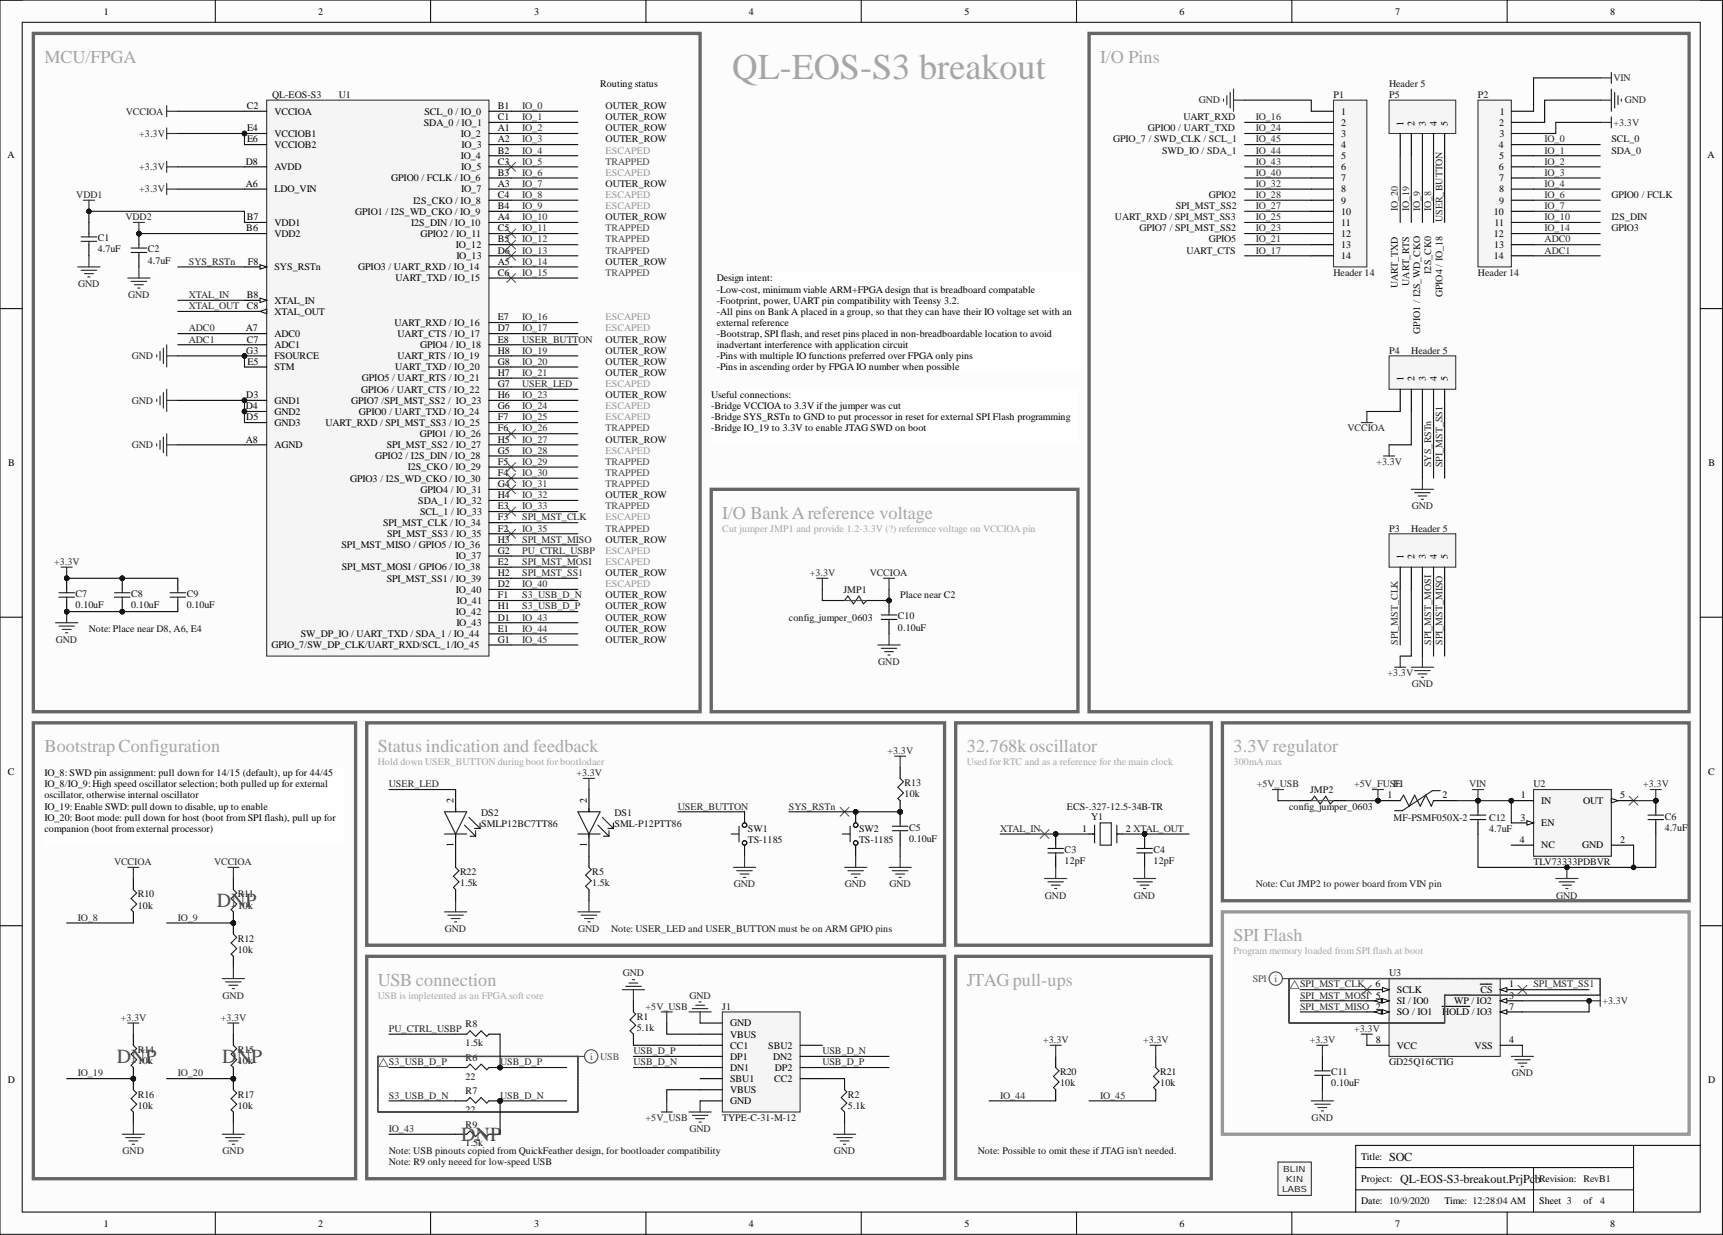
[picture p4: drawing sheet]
<svg xmlns="http://www.w3.org/2000/svg" width="393mm" height="282mm" viewBox="0 0 393 282" stroke-linecap="round" stroke-linejoin="round" font-family="sans-serif">
<defs><g id="words">
<text font-size="8.3" fill="#a6a6a6" x="167.1" y="18">QL-EOS-S3 breakout</text>
<g font-size="4.6" fill="#4c4c4c">
<text x="49.5" y="207.1">DNP</text>
<text x="26.6" y="242.6">DNP</text>
<text x="50.7" y="242.6">DNP</text>
<text x="105.3" y="260.4">DNP</text>
</g>
<g font-size="4.1" fill="#a6a6a6">
<text x="10.1" y="14.3">MCU/FPGA</text>
<text x="251.2" y="14.3">I/O Pins</text>
<text x="164.9" y="118.4">I/O BankAreference voltage</text>
<text x="10.1" y="171.7">Bootstrap Configuration</text>
<text x="86.3" y="171.7">Status indication and feedback</text>
<text x="220.7" y="171.7">32.768koscillator</text>
<text x="281.6" y="171.7">3.3V regulator</text>
<text x="281.6" y="214.8">SPI Flash</text>
<text x="86.3" y="225">USB connection</text>
<text x="220.7" y="225">JTAG pull-ups</text>
</g>
<g font-size="2.8" fill="#0e0e0e">
<text x="317.1" y="264.9">SOC</text>
<text x="319.7" y="270">QL-EOS-S3-breakout.PrjPc</text>
<text x="350.4" y="270">b</text>
</g>
<g font-size="2.3">
<text x="23.7" y="3.3">1</text>
<text x="72.6" y="3.3">2</text>
<text x="121.9" y="3.3">3</text>
<text x="171" y="3.3">4</text>
<text x="220.2" y="3.3">5</text>
<text x="269.3" y="3.3">6</text>
<text x="318.5" y="3.3">7</text>
<text x="367.6" y="3.3">8</text>
<text x="137" y="19.8">Routing status</text>
<text x="56.3" y="24.9">C2</text>
<text x="56.4" y="30">E4</text>
<text x="62.7" y="26.2">VCCIOA</text>
<text x="96.7" y="28.7">SDA_0 / IO_1</text>
<text x="96.9" y="26.2">SCL_0 / IO_0</text>
<text x="113.7" y="30">A1</text>
<text x="113.7" y="24.9">B1</text>
<text x="113.7" y="27.4">C1</text>
<text x="306.2" y="26.2">1</text>
<text x="306.2" y="28.7">2</text>
<text x="320.4" y="28.7" transform="rotate(-90 320.4 28.7)">1</text>
<text x="323" y="28.7" transform="rotate(-90 323 28.7)">2</text>
<text x="325.5" y="28.7" transform="rotate(-90 325.5 28.7)">3</text>
<text x="328" y="28.7" transform="rotate(-90 328 28.7)">4</text>
<text x="330.6" y="28.7" transform="rotate(-90 330.6 28.7)">5</text>
<text x="342.2" y="28.7">2</text>
<text x="342.4" y="26.2">1</text>
<text x="1.7" y="36">A</text>
<text x="56.4" y="32.5">E6</text>
<text x="62.7" y="31.2">VCCIOB1</text>
<text x="62.7" y="33.8">VCCIOB2</text>
<text x="105.2" y="31.2">IO_2</text>
<text x="105.4" y="33.8">IO_3</text>
<text x="113.7" y="32.5">A2</text>
<text x="113.7" y="35">B2</text>
<text x="306.2" y="31.2">3</text>
<text x="306.2" y="33.8">4</text>
<text x="342.1" y="33.8">4</text>
<text x="342.3" y="31.2">3</text>
<text x="389.8" y="36">A</text>
<text x="56.2" y="37.6">D8</text>
<text x="62.7" y="38.8">AVDD</text>
<text x="89.3" y="41.4">GPIO0 / FCLK / IO_6</text>
<text x="105.2" y="36.3">IO_4</text>
<text x="105.3" y="38.8">IO_5</text>
<text x="113.7" y="40.1">B3</text>
<text x="113.7" y="37.6">C3</text>
<text x="306.2" y="36.3">5</text>
<text x="306.2" y="38.8">6</text>
<text x="306.2" y="41.4">7</text>
<text x="342.1" y="38.8">6</text>
<text x="342.2" y="36.3">5</text>
<text x="342.2" y="41.4">7</text>
<text x="56.2" y="42.7">A6</text>
<text x="62.7" y="43.9">LDO_VIN</text>
<text x="94.3" y="46.5">I2S_CKO / IO_8</text>
<text x="105.3" y="43.9">IO_7</text>
<text x="113.7" y="42.7">A3</text>
<text x="113.7" y="47.7">B4</text>
<text x="113.7" y="45.2">C4</text>
<text x="306.2" y="43.9">8</text>
<text x="306.2" y="46.5">9</text>
<text x="342.2" y="43.9">8</text>
<text x="342.2" y="46.5">9</text>
<text x="56.2" y="52.8">B6</text>
<text x="56.3" y="50.3">B7</text>
<text x="62.7" y="51.5">VDD1</text>
<text x="81.1" y="49">GPIO1 / I2S_WD_CKO / IO_9</text>
<text x="93.9" y="51.5">I2S_DIN / IO_10</text>
<text x="113.7" y="50.3">A4</text>
<text x="113.7" y="52.8">C5</text>
<text x="306.2" y="49">10</text>
<text x="306.2" y="51.5">11</text>
<text x="341" y="49">10</text>
<text x="341.2" y="51.5">11</text>
<text x="62.7" y="54.1">VDD2</text>
<text x="96" y="54.1">GPIO2 / IO_11</text>
<text x="104.1" y="56.6">IO_12</text>
<text x="104.2" y="59.1">IO_13</text>
<text x="113.7" y="55.3">B5</text>
<text x="113.7" y="57.9">D6</text>
<text x="306.2" y="54.1">12</text>
<text x="306.2" y="56.6">13</text>
<text x="306.2" y="59.1">14</text>
<text x="341" y="54.1">12</text>
<text x="341" y="59.1">14</text>
<text x="341.1" y="56.6">13</text>
<text x="56.6" y="60.4">F8</text>
<text x="62.7" y="61.7">SYS_RSTn</text>
<text x="81.8" y="61.7">GPIO3 / UART_RXD / IO_14</text>
<text x="90.3" y="64.2">UART_TXD / IO_15</text>
<text x="113.7" y="60.4">A5</text>
<text x="113.7" y="63">C6</text>
<text x="163.6" y="64.2">Design intent:</text>
<text x="56.3" y="68">B8</text>
<text x="56.3" y="70.6">C8</text>
<text x="62.7" y="69.3">XTAL_IN</text>
<text x="62.7" y="71.8">XTAL_OUT</text>
<text x="163.6" y="66.8">-Low-cost, minimum viable ARM+FPGA design that is breadboard compatable</text>
<text x="163.6" y="69.3">-Footprint, power, UART pin compatibility with Teensy 3.2.</text>
<text x="163.6" y="71.8">-All pins on Bank A placed in a group, so that they can have their IO voltage set with an</text>
<text x="56.2" y="75.6">A7</text>
<text x="62.7" y="76.9">ADC0</text>
<text x="90.1" y="74.4">UART_RXD / IO_16</text>
<text x="90.7" y="76.9">UART_CTS / IO_17</text>
<text x="113.7" y="75.6">D7</text>
<text x="113.7" y="73.1">E7</text>
<text x="163.6" y="74.4">external reference</text>
<text x="163.6" y="76.9">-Bootstrap, SPI flash, and reset pins placed in non-breadboardable location to avoid</text>
<text x="56.2" y="80.7">G3</text>
<text x="56.3" y="78.2">C7</text>
<text x="56.5" y="83.3">E5</text>
<text x="62.7" y="79.4">ADC1</text>
<text x="62.7" y="82">FSOURCE</text>
<text x="90.7" y="82">UART_RTS / IO_19</text>
<text x="95.9" y="79.4">GPIO4 / IO_18</text>
<text x="113.7" y="78.2">E8</text>
<text x="113.7" y="83.3">G8</text>
<text x="113.7" y="80.7">H8</text>
<text x="163.6" y="79.4">i</text>
<text x="163.6" y="82">-Pins with multiple IO functions preferred over FPGA only pins</text>
<text x="164.2" y="79.4">nadvertant interference with application circuit</text>
<text x="62.7" y="84.5">STM</text>
<text x="82.5" y="89.6">GPIO6 / UART_CTS / IO_22</text>
<text x="82.6" y="87.1">GPIO5 / UART_RTS / IO_21</text>
<text x="90.2" y="84.5">UART_TXD / IO_20</text>
<text x="113.7" y="88.3">G7</text>
<text x="113.7" y="85.8">H7</text>
<text x="163.6" y="84.5">-Pins in ascending order by FPGA IO number when possible</text>
<text x="320.4" y="87.1" transform="rotate(-90 320.4 87.1)">1</text>
<text x="323" y="87.1" transform="rotate(-90 323 87.1)">2</text>
<text x="325.5" y="87.1" transform="rotate(-90 325.5 87.1)">3</text>
<text x="328" y="87.1" transform="rotate(-90 328 87.1)">4</text>
<text x="330.6" y="87.1" transform="rotate(-90 330.6 87.1)">5</text>
<text x="56.2" y="93.4">D4</text>
<text x="56.2" y="90.9">D3</text>
<text x="56.2" y="95.9">D5</text>
<text x="62.7" y="92.1">GND1</text>
<text x="62.7" y="94.7">GND2</text>
<text x="80.2" y="92.1">GPIO7 /SPI_MST_SS2 / IO_23</text>
<text x="81.9" y="94.7">GPIO0 / UART_TXD / IO_24</text>
<text x="113.7" y="95.9">F7</text>
<text x="113.7" y="93.4">G6</text>
<text x="113.7" y="90.9">H6</text>
<text x="162.4" y="90.9">Useful connections:</text>
<text x="162.4" y="93.4">-Bridge VCCIOA to 3.3V if the jumper was cut</text>
<text x="162.4" y="95.9">-Bridge SYS_RSTn to GND to put processor in reset for external SPI Flash programming</text>
<text x="56.2" y="101">A8</text>
<text x="62.7" y="97.2">GND3</text>
<text x="74.3" y="97.2">UART_RXD / SPI_MST_SS3 / IO_25</text>
<text x="95.8" y="99.8">GPIO1 / IO_26</text>
<text x="113.7" y="98.5">F6</text>
<text x="113.7" y="101">H5</text>
<text x="162.4" y="98.5">-Bridge IO_19 to 3.3V to enable JTAG SWD on boot</text>
<text x="1.9" y="106.4">B</text>
<text x="62.7" y="102.3">AGND</text>
<text x="85.7" y="104.8">GPIO2 / I2S_DIN / IO_28</text>
<text x="88.3" y="102.3">SPI_MST_SS2 / IO_27</text>
<text x="93.1" y="107.4">I2S_CKO / IO_29</text>
<text x="113.7" y="106.1">F5</text>
<text x="113.7" y="103.6">G5</text>
<text x="390" y="106.4">B</text>
<text x="79.9" y="109.9">GPIO3 / I2S_WD_CKO / IO_30</text>
<text x="96" y="112.4">GPIO4 / IO_31</text>
<text x="113.7" y="108.6">F4</text>
<text x="113.7" y="111.2">G4</text>
<text x="113.7" y="113.7">H4</text>
<text x="95.5" y="115">SDA_1 / IO_32</text>
<text x="95.9" y="117.5">SCL_1 / IO_33</text>
<text x="113.7" y="116.2">E3</text>
<text x="113.7" y="118.8">F3</text>
<text x="78" y="125.1">SPI_MST_MISO / GPIO5 / IO_36</text>
<text x="87.4" y="120.1">SPI_MST_CLK / IO_34</text>
<text x="88.4" y="122.6">SPI_MST_SS3 / IO_35</text>
<text x="113.7" y="121.3">F2</text>
<text x="113.7" y="123.9">H3</text>
<text x="78.1" y="130.2">SPI_MST_MOSI / GPIO6 / IO_38</text>
<text x="104.1" y="127.7">IO_37</text>
<text x="113.7" y="128.9">E2</text>
<text x="113.7" y="126.4">G2</text>
<text x="113.7" y="131.5">H2</text>
<text x="320.4" y="127.7" transform="rotate(-90 320.4 127.7)">1</text>
<text x="323" y="127.7" transform="rotate(-90 323 127.7)">2</text>
<text x="325.5" y="127.7" transform="rotate(-90 325.5 127.7)">3</text>
<text x="328" y="127.7" transform="rotate(-90 328 127.7)">4</text>
<text x="330.6" y="127.7" transform="rotate(-90 330.6 127.7)">5</text>
<text x="88.3" y="132.7">SPI_MST_SS1 / IO_39</text>
<text x="104.1" y="135.3">IO_40</text>
<text x="104.3" y="137.8">IO_41</text>
<text x="113.7" y="134">D2</text>
<text x="113.7" y="136.6">F1</text>
<text x="104.1" y="140.4">IO_42</text>
<text x="104.2" y="142.9">IO_43</text>
<text x="113.7" y="141.6">D1</text>
<text x="113.7" y="139.1">H1</text>
<text x="62" y="148">GPIO_7/SW_DP_CLK/UART_RXD/SCL_1/IO_45</text>
<text x="68.7" y="145.4">SW_DP_IO / UART_TXD / SDA_1 / IO_44</text>
<text x="113.7" y="144.2">E1</text>
<text x="113.7" y="146.7">G1</text>
<text x="1.8" y="176.8">C</text>
<text x="10.1" y="177.2">IO_8: SWD pin assignment: pull down for 14/15 (default), up for 44/45</text>
<text x="10.1" y="179.7">IO_8/IO_9:High speed oscillator selection; both pulled up for external</text>
<text x="389.9" y="176.8">C</text>
<text x="10.1" y="182.2">oscillator, otherwise internal oscillator</text>
<text x="10.1" y="184.8">IO_19:Enable SWD:pull down to disable, up to enable</text>
<text x="103.5" y="183.2" transform="rotate(-90 103.5 183.2)">2</text>
<text x="133.9" y="183.2" transform="rotate(-90 133.9 183.2)">2</text>
<text x="316.8" y="182.2">1</text>
<text x="329.3" y="182.2">2</text>
<text x="347.2" y="182.2">1</text>
<text x="351.9" y="183.5">IN</text>
<text x="361.4" y="183.5">OUT</text>
<text x="369.9" y="182.2">5</text>
<text x="10.1" y="187.3">IO_20: Boot mode: pull down for host (boot from SPI flash), pull up for</text>
<text x="10.1" y="189.8">companion (boot from external processor)</text>
<text x="247" y="189.8">1</text>
<text x="257" y="189.8">2 XTAL_OUT</text>
<text x="347.1" y="187.3">3</text>
<text x="351.9" y="188.6">EN</text>
<text x="103.5" y="193.2" transform="rotate(-90 103.5 193.2)">1</text>
<text x="133.9" y="193.2" transform="rotate(-90 133.9 193.2)">1</text>
<text x="347" y="192.4">4</text>
<text x="351.9" y="193.7">NC</text>
<text x="361.2" y="193.7">GND</text>
<text x="369.9" y="192.4">2</text>
<text x="314" y="225.4">6</text>
<text x="318.9" y="226.6">SCLK</text>
<text x="338" y="226.6">CS</text>
<text x="344.5" y="225.4">1</text>
<text x="344.5" y="227.9">3</text>
<text x="318.9" y="231.7">SO / IO1</text>
<text x="318.9" y="229.2">SI / IO0</text>
<text x="329.2" y="231.7">HOLD / IO3</text>
<text x="332" y="229.2">WP / IO2</text>
<text x="344.5" y="230.4">7</text>
<text x="166.7" y="234.3">GND</text>
<text x="166.7" y="236.8">VBUS</text>
<text x="166.7" y="239.3">CC1</text>
<text x="175.4" y="239.3">SBU2</text>
<text x="314.1" y="238.1">8</text>
<text x="318.9" y="239.3">VCC</text>
<text x="336.7" y="239.3">VSS</text>
<text x="344.5" y="238.1">4</text>
<text x="166.7" y="241.9">DP1</text>
<text x="166.7" y="244.4">DN1</text>
<text x="176.5" y="241.9">DN2</text>
<text x="176.9" y="244.4">DP2</text>
<text x="1.8" y="247.3">D</text>
<text x="166.7" y="246.9">SBU1</text>
<text x="166.7" y="249.5">VBUS</text>
<text x="176.7" y="246.9">CC2</text>
<text x="389.9" y="247.3">D</text>
<text x="166.7" y="252">GND</text>
<text x="310.8" y="264.7">Title:</text>
<text x="310.8" y="269.8">Project:</text>
<text x="351.4" y="269.8">Revision: RevB1</text>
<text x="310.8" y="274.9">Date: 10/9/2020</text>
<text x="329.8" y="274.9">Time: 12:28:04 AM</text>
<text x="351.4" y="274.9">Sheet 3</text>
<text x="361.5" y="274.9">of</text>
<text x="23.7" y="279.9">1</text>
<text x="72.6" y="279.9">2</text>
<text x="121.9" y="279.9">3</text>
<text x="171" y="279.9">4</text>
<text x="220.2" y="279.9">5</text>
<text x="269.3" y="279.9">6</text>
<text x="318.5" y="279.9">7</text>
<text x="367.6" y="279.9">8</text>
</g>
<g font-size="2.3" fill="#0e0e0e">
<text x="62.2" y="22.3">QL-EOS-S3</text>
<text x="77.4" y="22.3">U1</text>
<text x="304.4" y="22.3">P1</text>
<text x="317.1" y="22.3">P5</text>
<text x="317.1" y="19.8">Header 5</text>
<text x="337.4" y="22.3">P2</text>
<text x="138.3" y="30">OUTER_ROW</text>
<text x="138.3" y="24.9">OUTER_ROW</text>
<text x="138.3" y="27.4">OUTER_ROW</text>
<text x="262.1" y="30">GPIO0 / UART_TXD</text>
<text x="270.2" y="27.4">UART_RXD</text>
<text x="138.3" y="32.5">OUTER_ROW</text>
<text x="254.1" y="32.5">GPIO_7 / SWD_CLK / SCL_1</text>
<text x="265.3" y="35">SWD_IO / SDA_1</text>
<text x="367.9" y="32.5">SCL_0</text>
<text x="367.9" y="35">SDA_0</text>
<text x="138.3" y="42.7">OUTER_ROW</text>
<text x="268.4" y="47.7">SPI_MST_SS2</text>
<text x="275.9" y="45.2">GPIO2</text>
<text x="367.9" y="45.2">GPIO0 / FCLK</text>
<text x="138.3" y="50.3">OUTER_ROW</text>
<text x="254.5" y="50.3">UART_RXD / SPI_MST_SS3</text>
<text x="260.1" y="52.8">GPIO7 / SPI_MST_SS2</text>
<text x="367.9" y="50.3">I2S_DIN</text>
<text x="367.9" y="52.8">GPIO3</text>
<text x="22.3" y="55.1">C1</text>
<text x="22.3" y="57.6">4.7uF</text>
<text x="33.7" y="57.6">C2</text>
<text x="270.9" y="57.9">UART_CTS</text>
<text x="275.9" y="55.3">GPIO5</text>
<text x="33.7" y="60.2">4.7uF</text>
<text x="138.3" y="60.4">OUTER_ROW</text>
<text x="304.4" y="63">Header 14</text>
<text x="319.1" y="65.8" transform="rotate(-90 319.1 65.8)">UART_TXD</text>
<text x="321.7" y="65.3" transform="rotate(-90 321.7 65.3)">UART_RTS</text>
<text x="326.8" y="62.4" transform="rotate(-90 326.8 62.4)">I2S_CK0</text>
<text x="337.4" y="63">Header 14</text>
<text x="329.3" y="67.9" transform="rotate(-90 329.3 67.9)">GPIO4 / IO_18</text>
<text x="324.2" y="76.2" transform="rotate(-90 324.2 76.2)">GPIO1 / I2S_WD_CKO</text>
<text x="138.3" y="80.7">OUTER_ROW</text>
<text x="138.3" y="78.2">OUTER_ROW</text>
<text x="138.3" y="83.3">OUTER_ROW</text>
<text x="317.1" y="80.7">P4</text>
<text x="322.2" y="80.7">Header 5</text>
<text x="138.3" y="85.8">OUTER_ROW</text>
<text x="138.3" y="90.9">OUTER_ROW</text>
<text x="138.3" y="101">OUTER_ROW</text>
<text x="138.3" y="113.7">OUTER_ROW</text>
<text x="138.3" y="123.9">OUTER_ROW</text>
<text x="317.1" y="121.3">P3</text>
<text x="322.2" y="121.3">Header 5</text>
<text x="138.3" y="131.5">OUTER_ROW</text>
<text x="17.3" y="136.3">C7</text>
<text x="29.9" y="136.3">C8</text>
<text x="42.6" y="136.3">C9</text>
<text x="138.3" y="136.6">OUTER_ROW</text>
<text x="192.6" y="135.3">JMP1</text>
<text x="205.5" y="136.6">Place near C2</text>
<text x="17.3" y="138.8">0.10uF</text>
<text x="29.9" y="138.8">0.10uF</text>
<text x="42.6" y="138.8">0.10uF</text>
<text x="138.3" y="139.1">OUTER_ROW</text>
<text x="138.3" y="141.6">OUTER_ROW</text>
<text x="180.1" y="141.6">config_jumper_0603</text>
<text x="205" y="141.4">C10</text>
<text x="205" y="143.9">0.10uF</text>
<text x="20.3" y="144.2">Note: Place near D8, A6, E4</text>
<text x="138.3" y="144.2">OUTER_ROW</text>
<text x="138.3" y="146.7">OUTER_ROW</text>
<text x="206.5" y="179.4">R13</text>
<text x="318.1" y="179.7">F1</text>
<text x="350.1" y="179.7">U2</text>
<text x="206.5" y="182">10k</text>
<text x="243.5" y="184.8">ECS-.327-12.5-34B-TR</text>
<text x="294.3" y="184.8">config_jumper_0603</text>
<text x="299.1" y="181">JMP2</text>
<text x="109.8" y="186.3">DS2</text>
<text x="109.8" y="188.8">SMLP12BC7TT86</text>
<text x="140.3" y="186.3">DS1</text>
<text x="140.3" y="188.8">SML-P12PTT86</text>
<text x="170.7" y="189.8">SW1</text>
<text x="196.1" y="189.8">SW2</text>
<text x="207.5" y="189.6">C5</text>
<text x="249.1" y="187.1">Y1</text>
<text x="318.1" y="187.3">MF-PSMF050X-2</text>
<text x="339.9" y="187.3">C12</text>
<text x="339.9" y="189.8">4.7uF</text>
<text x="380" y="187.1">C6</text>
<text x="380" y="189.6">4.7uF</text>
<text x="170.7" y="192.4">TS-1185</text>
<text x="196.1" y="192.4">TS-1185</text>
<text x="207.5" y="192.1">0.10uF</text>
<text x="243" y="194.7">C3</text>
<text x="243" y="197.2">12pF</text>
<text x="263.3" y="194.7">C4</text>
<text x="263.3" y="197.2">12pF</text>
<text x="350.1" y="197.5">TLV73333PDBVR</text>
<text x="105" y="199.7">R22</text>
<text x="105" y="202.3">1.5k</text>
<text x="135.2" y="199.7">R5</text>
<text x="135.2" y="202.3">1.5k</text>
<text x="31.5" y="204.8">R10</text>
<text x="31.5" y="207.4">10k</text>
<text x="54.3" y="204.8">R11</text>
<text x="54.3" y="207.4">10k</text>
<text x="54.3" y="215">R12</text>
<text x="54.3" y="217.5">10k</text>
<text x="317.1" y="222.8">U3</text>
<text x="145.4" y="232.7">R1</text>
<text x="164.9" y="230.4">J1</text>
<text x="106.3" y="234.5">R8</text>
<text x="106.3" y="238.8">1.5k</text>
<text x="145.4" y="235.3">5.1k</text>
<text x="31.5" y="240.3">R14</text>
<text x="31.5" y="242.9">10k</text>
<text x="54.3" y="240.3">R15</text>
<text x="54.3" y="242.9">10k</text>
<text x="106.3" y="242.1">R6</text>
<text x="242" y="245.4">R20</text>
<text x="264.9" y="245.4">R21</text>
<text x="303.9" y="245.4">C11</text>
<text x="317.1" y="243.1">GD25Q16CTIG</text>
<text x="31.5" y="250.5">R16</text>
<text x="54.3" y="250.5">R17</text>
<text x="106.3" y="246.4">22</text>
<text x="106.3" y="249.7">R7</text>
<text x="193.6" y="250.5">R2</text>
<text x="242" y="248">10k</text>
<text x="264.9" y="248">10k</text>
<text x="303.9" y="248">0.10uF</text>
<text x="31.5" y="253">10k</text>
<text x="54.3" y="253">10k</text>
<text x="106.3" y="254.1">22</text>
<text x="106.3" y="257.4">R9</text>
<text x="164.9" y="255.8">TYPE-C-31-M-12</text>
<text x="193.6" y="253">5.1k</text>
<text x="88.8" y="263.4">Note: USB pinouts copied from QuickFeather design, for bootloader compatibility</text>
<text x="106.3" y="261.7">1.5k</text>
<text x="223.3" y="263.4">Note: Possible to omit these ifJTAG isn't needed.</text>
<text x="88.8" y="266">Note: R9 only neeed for low-speed USB</text>
<text x="365.3" y="274.9">4</text>
</g>
<g font-size="2.3" fill="#262626">
<text x="273.7" y="23.6">GND</text>
<text x="368.4" y="18.5">VIN</text>
<text x="370.9" y="23.6">GND</text>
<text x="28.8" y="26.2">VCCIOA</text>
<text x="119.2" y="24.9">IO_0</text>
<text x="119.2" y="27.4">IO_1</text>
<text x="119.2" y="30">IO_2</text>
<text x="286.7" y="30">IO_24</text>
<text x="286.7" y="27.4">IO_16</text>
<text x="368.4" y="28.7">+3.3V</text>
<text x="31.8" y="31.2">+3.3V</text>
<text x="119.2" y="32.5">IO_3</text>
<text x="119.2" y="35">IO_4</text>
<text x="286.7" y="32.5">IO_45</text>
<text x="286.7" y="35">IO_44</text>
<text x="352.6" y="32.5">IO_0</text>
<text x="352.6" y="35">IO_1</text>
<text x="31.8" y="38.8">+3.3V</text>
<text x="119.2" y="37.6">IO_5</text>
<text x="119.2" y="40.1">IO_6</text>
<text x="286.7" y="40.1">IO_40</text>
<text x="286.7" y="37.6">IO_43</text>
<text x="352.6" y="37.6">IO_2</text>
<text x="352.6" y="40.1">IO_3</text>
<text x="17.4" y="45.2">VDD1</text>
<text x="31.8" y="43.9">+3.3V</text>
<text x="119.2" y="42.7">IO_7</text>
<text x="119.2" y="45.2">IO_8</text>
<text x="119.2" y="47.7">IO_9</text>
<text x="286.7" y="42.7">IO_32</text>
<text x="286.7" y="45.2">IO_28</text>
<text x="286.7" y="47.7">IO_27</text>
<text x="352.6" y="42.7">IO_4</text>
<text x="352.6" y="47.7">IO_7</text>
<text x="352.6" y="45.2">IO_6</text>
<text x="28.7" y="50.3">VDD2</text>
<text x="119.2" y="50.3">IO_10</text>
<text x="119.2" y="52.8">IO_11</text>
<text x="286.7" y="52.8">IO_23</text>
<text x="286.7" y="50.3">IO_25</text>
<text x="319.1" y="48.2" transform="rotate(-90 319.1 48.2)">IO_20</text>
<text x="321.7" y="48.2" transform="rotate(-90 321.7 48.2)">IO_19</text>
<text x="324.2" y="48.2" transform="rotate(-90 324.2 48.2)">IO_9</text>
<text x="326.8" y="48.2" transform="rotate(-90 326.8 48.2)">IO_8</text>
<text x="329.3" y="50.8" transform="rotate(-90 329.3 50.8)">USER_BUTTON</text>
<text x="352.6" y="50.3">IO_10</text>
<text x="352.6" y="52.8">IO_14</text>
<text x="119.2" y="55.3">IO_12</text>
<text x="119.2" y="57.9">IO_13</text>
<text x="286.7" y="55.3">IO_21</text>
<text x="286.7" y="57.9">IO_17</text>
<text x="352.6" y="55.3">ADC0</text>
<text x="352.6" y="57.9">ADC1</text>
<text x="17.8" y="65.5">GND</text>
<text x="43.1" y="60.4">SYS_RSTn</text>
<text x="119.2" y="60.4">IO_14</text>
<text x="119.2" y="63">IO_15</text>
<text x="29.3" y="68">GND</text>
<text x="43.1" y="70.6">XTAL_OUT</text>
<text x="43.1" y="68">XTAL_IN</text>
<text x="43.1" y="75.6">ADC0</text>
<text x="119.2" y="73.1">IO_16</text>
<text x="119.2" y="75.6">IO_17</text>
<text x="30.1" y="82">GND</text>
<text x="43.1" y="78.2">ADC1</text>
<text x="119.2" y="83.3">IO_20</text>
<text x="119.2" y="80.7">IO_19</text>
<text x="119.2" y="78.2">USER_BUTTON</text>
<text x="119.2" y="88.3">USER_LED</text>
<text x="119.2" y="85.8">IO_21</text>
<text x="30.1" y="92.1">GND</text>
<text x="119.2" y="90.9">IO_23</text>
<text x="119.2" y="93.4">IO_24</text>
<text x="119.2" y="95.9">IO_25</text>
<text x="119.2" y="98.5">IO_26</text>
<text x="119.2" y="101">IO_27</text>
<text x="307.6" y="98.5">VCCIOA</text>
<text x="30.1" y="102.3">GND</text>
<text x="119.2" y="103.6">IO_28</text>
<text x="119.2" y="106.1">IO_29</text>
<text x="314.2" y="106.1">+3.3V</text>
<text x="326.8" y="106.6" transform="rotate(-90 326.8 106.6)">SYS_RSTn</text>
<text x="329.3" y="106.6" transform="rotate(-90 329.3 106.6)">SPI_MST_SS1</text>
<text x="119.2" y="108.6">IO_30</text>
<text x="119.2" y="111.2">IO_31</text>
<text x="119.2" y="113.7">IO_32</text>
<text x="119.2" y="116.2">IO_33</text>
<text x="119.2" y="118.8">SPI_MST_CLK</text>
<text x="322.3" y="116.2">GND</text>
<text x="119.2" y="121.3">IO_35</text>
<text x="119.2" y="123.9">SPI_MST_MISO</text>
<text x="12.3" y="128.9">+3.3V</text>
<text x="119.2" y="126.4">PU_CTRL_USBP</text>
<text x="119.2" y="128.9">SPI_MST_MOSI</text>
<text x="119.2" y="131.5">SPI_MST_SS1</text>
<text x="184.9" y="131.5">+3.3V</text>
<text x="198.6" y="131.5">VCCIOA</text>
<text x="119.2" y="136.6">S3_USB_D_N</text>
<text x="119.2" y="134">IO_40</text>
<text x="119.2" y="139.1">S3_USB_D_P</text>
<text x="119.2" y="141.6">IO_43</text>
<text x="12.8" y="146.7">GND</text>
<text x="119.2" y="144.2">IO_44</text>
<text x="119.2" y="146.7">IO_45</text>
<text x="319.1" y="147.2" transform="rotate(-90 319.1 147.2)">SPI_MST_CLK</text>
<text x="326.8" y="147.2" transform="rotate(-90 326.8 147.2)">SPI_MST_MOSI</text>
<text x="329.3" y="147.2" transform="rotate(-90 329.3 147.2)">SPI_MST_MISO</text>
<text x="200.5" y="151.8">GND</text>
<text x="316.8" y="154.3">+3.3V</text>
<text x="322.3" y="156.9">GND</text>
<text x="202.6" y="172.1">+3.3V</text>
<text x="88.8" y="179.7">USER_LED</text>
<text x="131.6" y="177.2">+3.3V</text>
<text x="286.9" y="179.7">+5V_USB</text>
<text x="309.2" y="179.7">+5V_FUSE</text>
<text x="335.4" y="179.7">VIN</text>
<text x="375.1" y="179.7">+3.3V</text>
<text x="154.8" y="184.8">USER_BUTTON</text>
<text x="180.1" y="184.8">SYS_RSTn</text>
<text x="228.3" y="189.8">XTAL_IN</text>
<text x="26" y="197.5">VCCIOA</text>
<text x="48.9" y="197.5">VCCIOA</text>
<text x="167.5" y="202.5">GND</text>
<text x="192.9" y="202.5">GND</text>
<text x="203" y="202.5">GND</text>
<text x="238.6" y="205.1">GND</text>
<text x="258.9" y="205.1">GND</text>
<text x="355.3" y="205.1">GND</text>
<text x="17.8" y="210.1">IO_8</text>
<text x="40.6" y="210.1">IO_9</text>
<text x="101.6" y="212.7">GND</text>
<text x="132" y="212.7">GND</text>
<text x="50.8" y="227.9">GND</text>
<text x="142.2" y="222.8">GND</text>
<text x="157.4" y="227.9">GND</text>
<text x="296.8" y="225.4">SPI_MST_CLK</text>
<text x="296.8" y="227.9">SPI_MST_MOSI 5</text>
<text x="350.1" y="225.4">SPI_MST_SS1</text>
<text x="27.6" y="233">+3.3V</text>
<text x="50.4" y="233">+3.3V</text>
<text x="147.4" y="230.4">+5V_USB</text>
<text x="296.8" y="230.4">SPI_MST_MISO 2</text>
<text x="365.8" y="229.2">+3.3V</text>
<text x="88.8" y="235.5">PU_CTRL_USBP</text>
<text x="238.1" y="238.1">+3.3V</text>
<text x="261" y="238.1">+3.3V</text>
<text x="299" y="238.1">+3.3V</text>
<text x="309.2" y="235.5">+3.3V</text>
<text x="17.8" y="245.7">IO_19</text>
<text x="40.6" y="245.7">IO_20</text>
<text x="88.8" y="243.1">S3_USB_D_P</text>
<text x="114.2" y="243.1">USB_D_P</text>
<text x="144.6" y="240.6">USB_D_P</text>
<text x="144.6" y="243.1">USB_D_N</text>
<text x="187.7" y="243.1">USB_D_P</text>
<text x="187.7" y="240.6">USB_D_N</text>
<text x="345.1" y="245.7">GND</text>
<text x="88.8" y="250.8">S3_USB_D_N</text>
<text x="114.2" y="250.8">USB_D_N</text>
<text x="228.3" y="250.8">IO_44</text>
<text x="251.2" y="250.8">IO_45</text>
<text x="147.4" y="255.8">+5V_USB</text>
<text x="299.4" y="255.8">GND</text>
<text x="28" y="263.4">GND</text>
<text x="50.8" y="263.4">GND</text>
<text x="88.8" y="258.4">IO_43</text>
<text x="157.4" y="258.4">GND</text>
<text x="190.4" y="263.4">GND</text>
</g>
<g font-size="2.3" fill="#969696">
<text x="138.3" y="35">ESCAPED</text>
<text x="138.3" y="40.1">ESCAPED</text>
<text x="138.3" y="45.2">ESCAPED</text>
<text x="138.3" y="47.7">ESCAPED</text>
<text x="138.3" y="73.1">ESCAPED</text>
<text x="138.3" y="75.6">ESCAPED</text>
<text x="138.3" y="88.3">ESCAPED</text>
<text x="138.3" y="93.4">ESCAPED</text>
<text x="138.3" y="95.9">ESCAPED</text>
<text x="138.3" y="103.6">ESCAPED</text>
<text x="138.3" y="118.8">ESCAPED</text>
<text x="138.3" y="128.9">ESCAPED</text>
<text x="138.3" y="126.4">ESCAPED</text>
<text x="138.3" y="134">ESCAPED</text>
</g>
<g font-size="2.3" fill="#4c4c4c">
<text x="138.3" y="37.6">TRAPPED</text>
<text x="138.3" y="52.8">TRAPPED</text>
<text x="138.3" y="57.9">TRAPPED</text>
<text x="138.3" y="55.3">TRAPPED</text>
<text x="138.3" y="63">TRAPPED</text>
<text x="138.3" y="98.5">TRAPPED</text>
<text x="138.3" y="106.1">TRAPPED</text>
<text x="138.3" y="108.6">TRAPPED</text>
<text x="138.3" y="111.2">TRAPPED</text>
<text x="138.3" y="116.2">TRAPPED</text>
<text x="138.3" y="121.3">TRAPPED</text>
<text x="286" y="224.1">SPI</text>
<text x="291" y="224.1">i</text>
<text x="134.7" y="241.9">i</text>
<text x="137" y="241.9">USB</text>
</g>
<g font-size="2.3" fill="#a6a6a6">
<text x="164.9" y="121.3">Cut jumper JMP1 and provide 1.2-3.3V (?) reference voltage on VCCIOA pin</text>
<text x="86.3" y="174.6">Hold down USER_BUTTON duringboot for bootlodaer</text>
<text x="220.7" y="174.6">Used for RTC and as a reference for the main clock</text>
<text x="281.6" y="174.6">300mA max</text>
<text x="281.6" y="217.8">Program memory loaded from SPI flash at boot</text>
<text x="86.3" y="227.9">USB is impletented as an FPGA soft core</text>
</g>
<g font-size="2.3" fill="#1c1c1c">
<text x="286.7" y="202.5">Note: Cut JMP2 to power board from VIN pin</text>
<text x="139.5" y="212.7">Note: USER_LED and USER_BUTTON must be on ARM GPIO pins</text>
</g>
<g font-size="1.9" fill="#0e0e0e">
<text x="292.9" y="267.4">BLIN</text>
<text x="293.5" y="269.7">KIN</text>
<text x="292.7" y="272">LABS</text>
</g>
</g></defs>
<path d="M0 0h393.2v281.7h-393.2z" fill-rule="evenodd" fill="#fcfcfc"/>
<path d="M0 0h393.2v281.7h-393.2z" fill="none" stroke="#000" stroke-width=".23"/>
<path d="M5.1 5.1h383.1v271.5h-383.1z" fill-rule="evenodd" fill="#fcfcfc"/>
<g fill="none" stroke="#000" stroke-width=".23">
<path d="M0 0h5.1M5.1 5.1h383.1v271.5h-383.1zM49.2 0v5.1M98.3 0v5.1M147.5 0v5.1M196.6 0v5.1M245.8 0v5.1M294.9 0v5.1M344.1 0v5.1M388.2 0h5v5.1M0 70.4h5.1M388.2 70.4h5"/>
<path d="M0 140.9h5.1M388.2 140.9h5M0 211.3h5.1M388.2 211.3h5M49.2 276.6v5.1M98.3 276.6v5.1M147.5 276.6v5.1M196.6 276.6v5.1M245.8 276.6v5.1M294.9 276.6v5.1M344.1 276.6v5.1M393.2 276.6v5.1"/>
</g>
<g fill="#fefefe">
<path d="M294.3 223.3h71v3.9h-35.5v6.3h-35.5z" fill-rule="evenodd"/>
<path d="M86.3 241.1h45.6v12.7h-45.6z" fill-rule="evenodd"/>
</g>
<path d="M309.5 266.5h63.4M309.5 271.6h63.4M350.1 266.5v10.1M372.9 261.4v15.2M388.2 261.4h-78.7v15.2" fill="none" stroke="#000" stroke-width=".23"/>
<path d="M7.6 165h73.6v104h-73.6z" fill="none" stroke="#666" stroke-width=".76"/>
<g fill="none" stroke="#262626" stroke-width=".25">
<path d="M142.1 225.9h5M142.8 225.1h3.6M143.6 224.4h2M144.4 223.6h.5M144.6 225.9v2.5M150.9 231h2.6M152.2 231v2.5M157.3 231h5.1M158.1 230.2h3.5M158.8 229.4h2M159.6 228.7h.5M159.8 231v2.5"/>
<path d="M150.9 253.8h2.6M152.2 251.3v2.5M157.3 253.8h5.1M158.1 254.6h3.5M158.8 255.3h2M159.6 256.1h.5M159.8 251.3v2.5M190.3 258.9h5M191 259.6h3.6M192.8 256.3v2.6M191.8 260.4h2M192.6 261.2h.5"/>
</g>
<path d="M144.6 228.4v2.6M144.6 236v2.6M192.8 246.2v2.5M192.8 253.8v2.5" fill="none" stroke="#000" stroke-width=".25"/>
<path d="M144.6 231l.5 .5-1.3 1.2 1.3 1.3-1.3 1.3 .8 .7M192.8 248.7l.5 .5-1.3 1.3 1.3 1.3-1.3 1.2 .8 .8" fill="none" stroke="#1c1c1c" stroke-width=".25"/>
<path d="M164.9 231h17.8v22.8h-17.8z" fill-rule="evenodd" fill="#f5f5f5"/>
<path d="M164.9 231h17.8v22.8h-17.8z" fill="none" stroke="#262626" stroke-width=".23"/>
<path d="M159.8 233.5h5.1M159.8 236h5.1M159.8 238.6h5.1M182.7 238.6h5M159.8 241.1h5.1M159.8 243.6h5.1M159.8 246.2h5.1M159.8 248.7h5.1M159.8 251.3h5.1M182.7 241.1h5M182.7 243.6h5M182.7 246.2h5" fill="none" stroke="#000" stroke-width=".25"/>
<path d="M304.4 22.9h7.6v38h-7.6z" fill-rule="evenodd" fill="#f5f5f5"/>
<path d="M304.4 22.9h7.6v38h-7.6z" fill="none" stroke="#262626" stroke-width=".23"/>
<g fill="none" stroke="#000" stroke-width=".25">
<path d="M299.4 25.4h5M299.4 27.9h5M299.4 30.5h5M299.4 33h5M299.4 35.5h5M299.4 38.1h5M299.4 40.6h5M299.4 43.2h5M299.4 45.7h5M299.4 48.2h5M299.4 50.8h5M299.4 53.3h5"/>
<path d="M299.4 55.8h5M299.4 58.4h5"/>
</g>
<path d="M337.4 22.9h7.6v38h-7.6z" fill-rule="evenodd" fill="#f5f5f5"/>
<path d="M337.4 22.9h7.6v38h-7.6z" fill="none" stroke="#262626" stroke-width=".23"/>
<g fill="none" stroke="#000" stroke-width=".25">
<path d="M345 25.4h5.1M345 27.9h5.1M345 30.5h5.1M345 33h5.1M345 35.5h5.1M345 38.1h5.1M345 40.6h5.1M345 43.2h5.1M345 45.7h5.1M345 48.2h5.1M345 50.8h5.1M345 53.3h5.1"/>
<path d="M345 55.8h5.1M345 58.4h5.1"/>
</g>
<path d="M317.1 121.8h15.2v7.6h-15.2z" fill-rule="evenodd" fill="#f5f5f5"/>
<path d="M317.1 121.8h15.2v7.6h-15.2z" fill="none" stroke="#262626" stroke-width=".23"/>
<path d="M319.7 129.4v5.1M322.2 129.4v5.1M324.7 129.4v5.1M327.3 129.4v5.1M329.8 129.4v5.1" fill="none" stroke="#000" stroke-width=".25"/>
<path d="M317.1 81.2h15.2v7.6h-15.2z" fill-rule="evenodd" fill="#f5f5f5"/>
<path d="M317.1 81.2h15.2v7.6h-15.2z" fill="none" stroke="#262626" stroke-width=".23"/>
<path d="M319.7 88.8v5.1M322.2 88.8v5.1M324.7 88.8v5.1M327.3 88.8v5.1M329.8 88.8v5.1" fill="none" stroke="#000" stroke-width=".25"/>
<path d="M38.1 24.1v2.6M38.1 25.4h2.5M19 45.7h2.6M20.3 45.7v2.5M35.8 91.1v.5M36.5 90.4v2M37.3 89.6v3.6M38.1 88.8v5.1M38.1 91.4h2.5" fill="none" stroke="#262626" stroke-width=".25"/>
<circle cx="20.3" cy="48.2" r=".51" fill="#0e0e0e"/>
<circle cx="20.3" cy="48.2" r=".51" fill="none" stroke="#0e0e0e" stroke-width=".23"/>
<g fill="none" stroke="#262626" stroke-width=".25">
<path d="M279.3 22.6v.5M280.1 21.8v2.1M280.8 21.1v3.5M281.6 20.3v5.1M281.6 22.9h2.5M365.3 27.9h2.6M367.9 26.7v2.5M318.4 152.3h2.5M319.7 149.7v2.6M322.2 152.3h5.1M323 153h3.5M323.7 153.8h2"/>
<path d="M324.5 154.6h.5M324.7 149.7v2.6"/>
</g>
<path d="M10.1 175.1h68.5v17.8h-68.5z" fill-rule="evenodd" fill="#fefefe"/>
<path d="M10.1 175.1h68.5v17.8h-68.5z" fill="none" stroke="#fefefe" stroke-width=".23"/>
<circle cx="195.3" cy="185.3" r=".51" fill="#0e0e0e"/>
<circle cx="195.3" cy="185.3" r=".51" fill="none" stroke="#0e0e0e" stroke-width=".23"/>
<path d="M195.3 185.3v2.5" fill="none" stroke="#000" stroke-width=".25"/>
<circle cx="195.3" cy="185.3" r=".51" fill="#0e0e0e"/>
<circle cx="195.3" cy="185.3" r=".51" fill="none" stroke="#0e0e0e" stroke-width=".23"/>
<path d="M170 185.3v2.5M170 192.9v2.5M195.3 192.9v2.5" fill="none" stroke="#000" stroke-width=".25"/>
<g fill="none" stroke="#1c1c1c" stroke-width=".25">
<path d="M166.9 190.4h1.8M168.7 188.6v3.5M192.3 190.4h1.8M194.1 188.6v3.5"/>
<circle cx="170" cy="192.4" r=".51"/>
<circle cx="170" cy="188.3" r=".51"/>
<circle cx="195.3" cy="192.4" r=".51"/>
<circle cx="195.3" cy="188.3" r=".51"/>
</g>
<g fill="none" stroke="#262626" stroke-width=".25">
<path d="M167.4 198h5.1M168.2 198.7h3.6M169 199.5h2M170 195.4v2.6M203 198h5M203.7 198.7h3.6M204.5 199.5h2M205.5 195.4v2.6M131.9 208.1h5.1M132.7 208.9h3.5M133.4 209.6h2.1M134.2 210.4h.5"/>
<path d="M134.5 205.6v2.5M169.7 200.2h.5M205.2 200.2h.5"/>
</g>
<circle cx="114.2" cy="243.6" r=".51" fill="#0e0e0e"/>
<circle cx="114.2" cy="243.6" r=".51" fill="none" stroke="#0e0e0e" stroke-width=".23"/>
<path d="M111.6 243.6h2.6" fill="none" stroke="#000" stroke-width=".25"/>
<circle cx="114.2" cy="243.6" r=".51" fill="#0e0e0e"/>
<circle cx="114.2" cy="243.6" r=".51" fill="none" stroke="#0e0e0e" stroke-width=".23"/>
<path d="M104 243.6h2.6" fill="none" stroke="#000" stroke-width=".25"/>
<path d="M106.6 243.6l.7-.7 1.3 1.3 1.2-1.3 1.3 1.3 .5-.6" fill="none" stroke="#1c1c1c" stroke-width=".25"/>
<circle cx="114.2" cy="251.3" r=".51" fill="#0e0e0e"/>
<circle cx="114.2" cy="251.3" r=".51" fill="none" stroke="#0e0e0e" stroke-width=".23"/>
<path d="M111.6 251.3h2.6" fill="none" stroke="#000" stroke-width=".25"/>
<circle cx="114.2" cy="251.3" r=".51" fill="#0e0e0e"/>
<circle cx="114.2" cy="251.3" r=".51" fill="none" stroke="#0e0e0e" stroke-width=".23"/>
<path d="M104 251.3h2.6" fill="none" stroke="#000" stroke-width=".25"/>
<path d="M106.6 251.3l.7-.8 1.3 1.3 1.2-1.3 1.3 1.3 .5-.5" fill="none" stroke="#1c1c1c" stroke-width=".25"/>
<circle cx="114.2" cy="243.6" r=".51" fill="#0e0e0e"/>
<circle cx="114.2" cy="243.6" r=".51" fill="none" stroke="#0e0e0e" stroke-width=".23"/>
<circle cx="114.2" cy="251.3" r=".51" fill="#0e0e0e"/>
<circle cx="114.2" cy="251.3" r=".51" fill="none" stroke="#0e0e0e" stroke-width=".23"/>
<path d="M104 236h2.6M111.6 236h2.6M104 258.9h2.6M111.6 258.9h2.6" fill="none" stroke="#000" stroke-width=".25"/>
<path d="M106.6 236l.7-.7 1.3 1.2 1.2-1.2 1.3 1.2 .5-.5M106.6 258.9l.7-.8 1.3 1.3 1.2-1.3 1.3 1.3 .5-.5" fill="none" stroke="#1c1c1c" stroke-width=".25"/>
<path d="M30.4 50.8h2.6M31.7 50.8v2.5" fill="none" stroke="#262626" stroke-width=".25"/>
<circle cx="31.7" cy="53.3" r=".51" fill="#0e0e0e"/>
<circle cx="31.7" cy="53.3" r=".51" fill="none" stroke="#0e0e0e" stroke-width=".23"/>
<g fill="none" stroke="#262626" stroke-width=".25">
<path d="M38.1 36.8v2.6M38.1 38.1h2.5M20.3 58.4v2.5M38.1 41.9v2.5M38.1 43.2h2.5M17.8 60.9h5M18.5 61.7h3.6M19.3 62.4h2M20 63.2h.5M29.2 63.5h5M29.9 64.2h3.6M30.7 65h2"/>
<path d="M31.5 65.7h.5M31.7 60.9v2.6"/>
</g>
<path d="M248.6 190.4h1.3M255 190.4h1.2" fill="none" stroke="#000" stroke-width=".25"/>
<path d="M249.4 190.4h.5M249.9 188.3v4.1M251.2 187.8h2.5v5.1h-2.5zM255 188.3v4.1M255 190.4h.2" fill="none" stroke="#1c1c1c" stroke-width=".25"/>
<circle cx="241" cy="190.4" r=".51" fill="#0e0e0e"/>
<circle cx="241" cy="190.4" r=".51" fill="none" stroke="#0e0e0e" stroke-width=".23"/>
<path d="M241 190.4v2.5M241 195.4v2.6" fill="none" stroke="#000" stroke-width=".25"/>
<circle cx="241" cy="190.4" r=".51" fill="#0e0e0e"/>
<circle cx="241" cy="190.4" r=".51" fill="none" stroke="#0e0e0e" stroke-width=".23"/>
<path d="M239.2 193.7h3.6M239.2 194.7h3.6M241 192.9v.8M241 194.7v.7" fill="none" stroke="#1c1c1c" stroke-width=".25"/>
<circle cx="261.3" cy="190.4" r=".51" fill="#0e0e0e"/>
<circle cx="261.3" cy="190.4" r=".51" fill="none" stroke="#0e0e0e" stroke-width=".23"/>
<path d="M261.3 190.4v2.5M261.3 195.4v2.6" fill="none" stroke="#000" stroke-width=".25"/>
<circle cx="261.3" cy="190.4" r=".51" fill="#0e0e0e"/>
<circle cx="261.3" cy="190.4" r=".51" fill="none" stroke="#0e0e0e" stroke-width=".23"/>
<path d="M259.5 193.7h3.6M259.5 194.7h3.6M261.3 192.9v.8M261.3 194.7v.7" fill="none" stroke="#1c1c1c" stroke-width=".25"/>
<path d="M241 198v2.5M261.3 198v2.5M336.1 180.2h2.6M337.4 180.2v2.5M238.5 200.5h5M239.2 201.3h3.6M240 202h2M240.8 202.8h.5M258.8 200.5h5M259.5 201.3h3.6M260.3 202h2M261.1 202.8h.5" fill="none" stroke="#262626" stroke-width=".25"/>
<circle cx="337.4" cy="182.7" r=".51" fill="#0e0e0e"/>
<circle cx="337.4" cy="182.7" r=".51" fill="none" stroke="#0e0e0e" stroke-width=".23"/>
<path d="M376.7 180.2h2.6M378 180.2v2.5" fill="none" stroke="#262626" stroke-width=".25"/>
<circle cx="378" cy="182.7" r=".51" fill="#0e0e0e"/>
<circle cx="378" cy="182.7" r=".51" fill="none" stroke="#0e0e0e" stroke-width=".23"/>
<path d="M357.7 198v2.5M355.2 200.5h5M355.9 201.3h3.6M356.7 202h2M357.5 202.8h.5" fill="none" stroke="#262626" stroke-width=".25"/>
<circle cx="357.7" cy="198" r=".51" fill="#0e0e0e"/>
<circle cx="357.7" cy="198" r=".51" fill="none" stroke="#0e0e0e" stroke-width=".23"/>
<path d="M15.2 139.6v2.5M12.7 142.1h5.1M13.4 142.9h3.6M14.2 143.7h2M15 144.4h.5" fill="none" stroke="#262626" stroke-width=".25"/>
<circle cx="15.2" cy="139.6" r=".51" fill="#0e0e0e"/>
<circle cx="15.2" cy="139.6" r=".51" fill="none" stroke="#0e0e0e" stroke-width=".23"/>
<path d="M14 129.4h2.5M15.2 129.4v2.6" fill="none" stroke="#262626" stroke-width=".25"/>
<circle cx="15.2" cy="132" r=".51" fill="#0e0e0e"/>
<circle cx="15.2" cy="132" r=".51" fill="none" stroke="#0e0e0e" stroke-width=".23"/>
<circle cx="15.2" cy="139.6" r=".51" fill="#0e0e0e"/>
<circle cx="15.2" cy="139.6" r=".51" fill="none" stroke="#0e0e0e" stroke-width=".23"/>
<circle cx="15.2" cy="132" r=".51" fill="#0e0e0e"/>
<circle cx="15.2" cy="132" r=".51" fill="none" stroke="#0e0e0e" stroke-width=".23"/>
<path d="M15.2 137.1v2.5" fill="none" stroke="#000" stroke-width=".25"/>
<circle cx="15.2" cy="139.6" r=".51" fill="#0e0e0e"/>
<circle cx="15.2" cy="139.6" r=".51" fill="none" stroke="#0e0e0e" stroke-width=".23"/>
<path d="M15.2 132v2.5" fill="none" stroke="#000" stroke-width=".25"/>
<circle cx="15.2" cy="132" r=".51" fill="#0e0e0e"/>
<circle cx="15.2" cy="132" r=".51" fill="none" stroke="#0e0e0e" stroke-width=".23"/>
<path d="M13.4 135.3h3.6M13.4 136.3h3.6M15.2 134.5v.8M15.2 136.3v.8" fill="none" stroke="#1c1c1c" stroke-width=".25"/>
<circle cx="27.9" cy="139.6" r=".51" fill="#0e0e0e"/>
<circle cx="27.9" cy="139.6" r=".51" fill="none" stroke="#0e0e0e" stroke-width=".23"/>
<circle cx="27.9" cy="132" r=".51" fill="#0e0e0e"/>
<circle cx="27.9" cy="132" r=".51" fill="none" stroke="#0e0e0e" stroke-width=".23"/>
<path d="M27.9 137.1v2.5" fill="none" stroke="#000" stroke-width=".25"/>
<circle cx="27.9" cy="139.6" r=".51" fill="#0e0e0e"/>
<circle cx="27.9" cy="139.6" r=".51" fill="none" stroke="#0e0e0e" stroke-width=".23"/>
<path d="M27.9 132v2.5" fill="none" stroke="#000" stroke-width=".25"/>
<circle cx="27.9" cy="132" r=".51" fill="#0e0e0e"/>
<circle cx="27.9" cy="132" r=".51" fill="none" stroke="#0e0e0e" stroke-width=".23"/>
<path d="M26.1 135.3h3.6M26.1 136.3h3.6M27.9 134.5v.8M27.9 136.3v.8" fill="none" stroke="#1c1c1c" stroke-width=".25"/>
<circle cx="203" cy="137.1" r=".51" fill="#0e0e0e"/>
<circle cx="203" cy="137.1" r=".51" fill="none" stroke="#0e0e0e" stroke-width=".23"/>
<path d="M203 137.1v2.5M203 142.1v2.6" fill="none" stroke="#000" stroke-width=".25"/>
<circle cx="203" cy="137.1" r=".51" fill="#0e0e0e"/>
<circle cx="203" cy="137.1" r=".51" fill="none" stroke="#0e0e0e" stroke-width=".23"/>
<path d="M203 139.6v.8M201.2 140.4h3.5M201.2 141.4h3.5M203 141.4v.7" fill="none" stroke="#1c1c1c" stroke-width=".25"/>
<g fill="none" stroke="#262626" stroke-width=".25">
<path d="M37.3 79.4v3.6M38.1 78.7v5.1M35.8 81v.5M36.5 80.2v2M38.1 81.2h2.5M186.5 132h2.5M187.7 132v2.5M201.7 132h2.5M203 132v2.5M200.4 147.2h5.1M201.2 148h3.5M201.9 148.7h2.1"/>
<path d="M202.7 149.5h.5M203 144.7v2.5"/>
</g>
<circle cx="53.3" cy="210.7" r=".51" fill="#0e0e0e"/>
<circle cx="53.3" cy="210.7" r=".51" fill="none" stroke="#0e0e0e" stroke-width=".23"/>
<path d="M53.3 210.7v2.5M53.3 218.3v2.5" fill="none" stroke="#000" stroke-width=".25"/>
<circle cx="53.3" cy="210.7" r=".51" fill="#0e0e0e"/>
<circle cx="53.3" cy="210.7" r=".51" fill="none" stroke="#0e0e0e" stroke-width=".23"/>
<path d="M30.4 203l.8 .8-1.3 1.3 1.3 1.2-1.3 1.3 .5 .5M53.3 213.2l.7 .8-1.2 1.2 1.2 1.3-1.2 1.3 .5 .5" fill="none" stroke="#1c1c1c" stroke-width=".25"/>
<path d="M29.2 198h2.5M30.4 198v2.5M52 198h2.5M53.3 198v2.5M50.7 223.3h5.1M51.5 224.1h3.6M52.3 224.9h2M53 225.6h.5M53.3 220.8v2.5" fill="none" stroke="#262626" stroke-width=".25"/>
<path d="M30.4 200.5v2.5M30.4 208.1v2.6" fill="none" stroke="#000" stroke-width=".25"/>
<circle cx="53.3" cy="210.7" r=".51" fill="#0e0e0e"/>
<circle cx="53.3" cy="210.7" r=".51" fill="none" stroke="#0e0e0e" stroke-width=".23"/>
<path d="M53.3 208.1v2.6" fill="none" stroke="#000" stroke-width=".25"/>
<circle cx="53.3" cy="210.7" r=".51" fill="#0e0e0e"/>
<circle cx="53.3" cy="210.7" r=".51" fill="none" stroke="#0e0e0e" stroke-width=".23"/>
<path d="M53.3 200.5v2.5" fill="none" stroke="#000" stroke-width=".25"/>
<path d="M53.3 203l.7 .8-1.2 1.3 1.2 1.2-1.2 1.3 .5 .5" fill="none" stroke="#1c1c1c" stroke-width=".25"/>
<circle cx="30.4" cy="246.2" r=".51" fill="#0e0e0e"/>
<circle cx="30.4" cy="246.2" r=".51" fill="none" stroke="#0e0e0e" stroke-width=".23"/>
<path d="M30.4 243.6v2.6" fill="none" stroke="#000" stroke-width=".25"/>
<circle cx="30.4" cy="246.2" r=".51" fill="#0e0e0e"/>
<circle cx="30.4" cy="246.2" r=".51" fill="none" stroke="#0e0e0e" stroke-width=".23"/>
<path d="M30.4 236v2.6" fill="none" stroke="#000" stroke-width=".25"/>
<path d="M30.4 238.6l.8 .7-1.3 1.3 1.3 1.3-1.3 1.2 .5 .5" fill="none" stroke="#1c1c1c" stroke-width=".25"/>
<circle cx="53.3" cy="246.2" r=".51" fill="#0e0e0e"/>
<circle cx="53.3" cy="246.2" r=".51" fill="none" stroke="#0e0e0e" stroke-width=".23"/>
<path d="M53.3 246.2v2.5M53.3 253.8v2.5" fill="none" stroke="#000" stroke-width=".25"/>
<circle cx="53.3" cy="246.2" r=".51" fill="#0e0e0e"/>
<circle cx="53.3" cy="246.2" r=".51" fill="none" stroke="#0e0e0e" stroke-width=".23"/>
<path d="M53.3 248.7l.7 .8-1.2 1.3 1.2 1.2-1.2 1.3 .5 .5" fill="none" stroke="#1c1c1c" stroke-width=".25"/>
<path d="M50.7 258.9h5.1M51.5 259.6h3.6M53.3 256.3v2.6M52.3 260.4h2M53 261.2h.5" fill="none" stroke="#262626" stroke-width=".25"/>
<circle cx="30.4" cy="246.2" r=".51" fill="#0e0e0e"/>
<circle cx="30.4" cy="246.2" r=".51" fill="none" stroke="#0e0e0e" stroke-width=".23"/>
<path d="M30.4 246.2v2.5M30.4 253.8v2.5" fill="none" stroke="#000" stroke-width=".25"/>
<circle cx="30.4" cy="246.2" r=".51" fill="#0e0e0e"/>
<circle cx="30.4" cy="246.2" r=".51" fill="none" stroke="#0e0e0e" stroke-width=".23"/>
<path d="M30.4 248.7l.8 .8-1.3 1.3 1.3 1.2-1.3 1.3 .5 .5" fill="none" stroke="#1c1c1c" stroke-width=".25"/>
<path d="M27.9 258.9h5.1M28.7 259.6h3.5M30.4 256.3v2.6M29.4 260.4h2.1M30.2 261.2h.5" fill="none" stroke="#262626" stroke-width=".25"/>
<circle cx="53.3" cy="246.2" r=".51" fill="#0e0e0e"/>
<circle cx="53.3" cy="246.2" r=".51" fill="none" stroke="#0e0e0e" stroke-width=".23"/>
<path d="M53.3 243.6v2.6" fill="none" stroke="#000" stroke-width=".25"/>
<circle cx="53.3" cy="246.2" r=".51" fill="#0e0e0e"/>
<circle cx="53.3" cy="246.2" r=".51" fill="none" stroke="#0e0e0e" stroke-width=".23"/>
<path d="M53.3 236v2.6M241 241.1v2.5M241 248.7v2.6M263.8 241.1v2.5M263.8 248.7v2.6" fill="none" stroke="#000" stroke-width=".25"/>
<path d="M53.3 238.6l.7 .7-1.2 1.3 1.2 1.3-1.2 1.2 .5 .5M241 243.6l.8 .8-1.3 1.3 1.3 1.2-1.3 1.3 .5 .5M263.8 243.6l.8 .8-1.3 1.3 1.3 1.2-1.3 1.3 .5 .5" fill="none" stroke="#1c1c1c" stroke-width=".25"/>
<path d="M310.8 236h2.5M312 236v2.6M347.6 238.6v2.5M362.8 228.4h2.5M365.3 227.2v2.5M345 241.1h5.1M345.8 241.9h3.5M346.5 242.6h2.1M347.3 243.4h.5" fill="none" stroke="#262626" stroke-width=".25"/>
<circle cx="362.8" cy="228.4" r=".51" fill="#0e0e0e"/>
<circle cx="362.8" cy="228.4" r=".51" fill="none" stroke="#0e0e0e" stroke-width=".23"/>
<path d="M101.5 208.1h5.1M102.2 208.9h3.6M103 209.6h2M103.8 210.4h.5M104 205.6v2.5M300.6 238.6h2.6M301.9 238.6v2.5M299.4 251.3h5M300.1 252h3.6M300.9 252.8h2M301.6 253.5h.5M301.9 248.7v2.6" fill="none" stroke="#262626" stroke-width=".25"/>
<path d="M301.9 241.1v2.5M301.9 246.2v2.5" fill="none" stroke="#000" stroke-width=".25"/>
<path d="M300.1 244.4h3.6M300.1 245.4h3.6M301.9 243.6v.8M301.9 245.4v.8" fill="none" stroke="#1c1c1c" stroke-width=".25"/>
<circle cx="55.8" cy="91.4" r=".51" fill="#0e0e0e"/>
<circle cx="55.8" cy="91.4" r=".51" fill="none" stroke="#0e0e0e" stroke-width=".23"/>
<circle cx="55.8" cy="93.9" r=".51" fill="#0e0e0e"/>
<circle cx="55.8" cy="93.9" r=".51" fill="none" stroke="#0e0e0e" stroke-width=".23"/>
<circle cx="55.8" cy="30.5" r=".51" fill="#0e0e0e"/>
<circle cx="55.8" cy="30.5" r=".51" fill="none" stroke="#0e0e0e" stroke-width=".23"/>
<circle cx="55.8" cy="81.2" r=".51" fill="#0e0e0e"/>
<circle cx="55.8" cy="81.2" r=".51" fill="none" stroke="#0e0e0e" stroke-width=".23"/>
<path d="M60.9 22.9h50.7v126.8h-50.7z" fill-rule="evenodd" fill="#f5f5f5"/>
<path d="M60.9 22.9h50.7v126.8h-50.7z" fill="none" stroke="#262626" stroke-width=".23"/>
<g fill="none" stroke="#000" stroke-width=".25">
<path d="M111.6 30.5h5.1M111.6 33h5.1M111.6 25.4h5.1M111.6 35.5h5.1M55.8 43.2h5.1M55.8 50.8h5.1M55.8 53.3h5.1M111.6 43.2h5.1M111.6 50.8h5.1M111.6 40.6h5.1M111.6 48.2h5.1M111.6 55.8h5.1"/>
<path d="M55.8 76.2h5.1M55.8 68.5h5.1M111.6 60.9h5.1M55.8 101.5h5.1"/>
</g>
<path d="M59.4 68l1.5 .5-1.5 .5z" fill="#fbfbfb"/>
<path d="M59.4 68l1.5 .5-1.5 .5z" fill="none" stroke="#000" stroke-width=".23"/>
<path d="M55.8 25.4h5.1M111.6 27.9h5.1M111.6 38.1h5.1M111.6 45.7h5.1M111.6 53.3h5.1M55.8 78.7h5.1M55.8 71.1h5.1M111.6 63.5h5.1" fill="none" stroke="#000" stroke-width=".25"/>
<path d="M59.4 71.1l1.5-.5v1z" fill="#fbfbfb"/>
<path d="M59.4 71.1l1.5-.5v1z" fill="none" stroke="#000" stroke-width=".23"/>
<path d="M55.8 91.4h5.1M111.6 134.5h5.1M111.6 142.1h5.1" fill="none" stroke="#000" stroke-width=".25"/>
<circle cx="55.8" cy="91.4" r=".51" fill="#0e0e0e"/>
<circle cx="55.8" cy="91.4" r=".51" fill="none" stroke="#0e0e0e" stroke-width=".23"/>
<path d="M55.8 93.9h5.1" fill="none" stroke="#000" stroke-width=".25"/>
<circle cx="55.8" cy="93.9" r=".51" fill="#0e0e0e"/>
<circle cx="55.8" cy="93.9" r=".51" fill="none" stroke="#0e0e0e" stroke-width=".23"/>
<path d="M55.8 38.1h5.1M55.8 30.5h5.1M111.6 58.4h5.1M111.6 76.2h5.1M55.8 96.5h5.1M111.6 116.8h5.1M111.6 129.4h5.1M111.6 144.7h5.1" fill="none" stroke="#000" stroke-width=".25"/>
<circle cx="55.8" cy="30.5" r=".51" fill="#0e0e0e"/>
<circle cx="55.8" cy="30.5" r=".51" fill="none" stroke="#0e0e0e" stroke-width=".23"/>
<path d="M55.8 33h5.1M55.8 60.9h5.1M111.6 73.6h5.1M111.6 78.7h5.1M55.8 83.8h5.1M111.6 99h5.1M111.6 96.5h5.1M111.6 119.3h5.1M111.6 109.1h5.1M111.6 106.6h5.1M111.6 137.1h5.1M111.6 121.8h5.1" fill="none" stroke="#000" stroke-width=".25"/>
<path d="M59.4 60.4l1.5 .5-1.5 .5z" fill="#fbfbfb"/>
<path d="M59.4 60.4l1.5 .5-1.5 .5z" fill="none" stroke="#000" stroke-width=".23"/>
<path d="M55.8 81.2h5.1M111.6 126.9h5.1M111.6 147.2h5.1" fill="none" stroke="#000" stroke-width=".25"/>
<circle cx="55.8" cy="81.2" r=".51" fill="#0e0e0e"/>
<circle cx="55.8" cy="81.2" r=".51" fill="none" stroke="#0e0e0e" stroke-width=".23"/>
<g fill="none" stroke="#000" stroke-width=".25">
<path d="M111.6 93.9h5.1M111.6 88.8h5.1M111.6 83.8h5.1M111.6 91.4h5.1M111.6 86.3h5.1M111.6 81.2h5.1M111.6 111.7h5.1M111.6 104.1h5.1M111.6 114.2h5.1M111.6 101.5h5.1M40.6 132v2.5M40.6 137.1v2.5"/>
<path d="M111.6 139.6h5.1M111.6 132h5.1M111.6 124.4h5.1"/>
</g>
<path d="M38.1 29.2v2.5M38.1 30.5h2.5M29.2 233.5h2.5M30.4 233.5v2.5M52 233.5h2.5M53.3 233.5v2.5" fill="none" stroke="#262626" stroke-width=".25"/>
<path d="M38.8 135.3h3.6M38.8 136.3h3.6M40.6 134.5v.8M40.6 136.3v.8" fill="none" stroke="#1c1c1c" stroke-width=".25"/>
<path d="M317.1 22.9h15.2v7.6h-15.2z" fill-rule="evenodd" fill="#f5f5f5"/>
<path d="M317.1 22.9h15.2v7.6h-15.2z" fill="none" stroke="#262626" stroke-width=".23"/>
<path d="M319.7 30.5v5M322.2 30.5v5M324.7 30.5v5M327.3 30.5v5M329.8 30.5v5" fill="none" stroke="#000" stroke-width=".25"/>
<g fill="none" stroke="#262626" stroke-width=".25">
<path d="M365.3 17.8h2.6M367.9 16.5v2.5M365.3 22.9h2.6M367.9 20.3v5.1M368.6 21.1v3.5M369.4 21.8v2.1M370.1 22.6v.5M37.3 99.8v3.5M38.1 99v5.1M35.8 101.3v.5M36.5 100.5v2M38.1 101.5h2.5"/>
<path d="M290.5 180.2h2.5M291.7 180.2v2.5M239.7 238.6h2.6M241 238.6v2.5M262.6 238.6h2.5M263.8 238.6v2.5"/>
</g>
<circle cx="205.5" cy="185.3" r=".51" fill="#0e0e0e"/>
<circle cx="205.5" cy="185.3" r=".51" fill="none" stroke="#0e0e0e" stroke-width=".23"/>
<path d="M205.5 182.7v2.6" fill="none" stroke="#000" stroke-width=".25"/>
<circle cx="205.5" cy="185.3" r=".51" fill="#0e0e0e"/>
<circle cx="205.5" cy="185.3" r=".51" fill="none" stroke="#0e0e0e" stroke-width=".23"/>
<path d="M205.5 175.1v2.6" fill="none" stroke="#000" stroke-width=".25"/>
<path d="M205.5 177.7l.8 .7-1.3 1.3 1.3 1.3-1.3 1.2 .5 .5" fill="none" stroke="#1c1c1c" stroke-width=".25"/>
<path d="M310.8 96.5h2.5M312 93.9v2.6M315.8 104.1h2.6M317.1 101.5v2.6M322.2 111.7h5.1M323 112.4h3.5M323.7 113.2h2M324.5 114h.5M324.7 109.1v2.6M204.2 172.6h2.6M205.5 172.6v2.5" fill="none" stroke="#262626" stroke-width=".25"/>
<path d="M162.4 88.8h83.7v12.7h-83.7z" fill-rule="evenodd" fill="#fefefe"/>
<path d="M162.4 88.8h83.7v12.7h-83.7z" fill="none" stroke="#fefefe" stroke-width=".23"/>
<path d="M163.6 62.2h83.8v22.8h-83.8z" fill-rule="evenodd" fill="#fefefe"/>
<path d="M163.6 62.2h83.8v22.8h-83.8z" fill="none" stroke="#fefefe" stroke-width=".23"/>
<path d="M133.2 177.7h2.5M134.5 177.7v2.5" fill="none" stroke="#262626" stroke-width=".25"/>
<path d="M7.6 7.6h152.2v154.8h-152.2zM248.6 7.6h137v154.8h-137zM162.4 111.7h83.7v50.7h-83.7zM83.7 165h131.9v50.7h-131.9zM218.2 165h58.3v50.7h-58.3zM279.1 165h106.5v40.6h-106.5zM83.7 218.3h131.9v50.7h-131.9zM218.2 218.3h58.3v50.7h-58.3z" fill="none" stroke="#666" stroke-width=".76"/>
<path d="M279.1 208.1h106.5v50.8h-106.5z" fill="none" stroke="#999" stroke-width=".76"/>
<path d="M115.7 98l2 2M117.7 98l-2 2" fill="none" stroke="#4c4c4c" stroke-width=".23"/>
<path d="M20.3 50.8v2.5M20.3 55.8v2.6" fill="none" stroke="#000" stroke-width=".25"/>
<path d="M18.5 55.1h3.6M18.5 54.1h3.6M20.3 53.3v.8M20.3 55.1v.7" fill="none" stroke="#1c1c1c" stroke-width=".25"/>
<circle cx="31.7" cy="53.3" r=".51" fill="#0e0e0e"/>
<circle cx="31.7" cy="53.3" r=".51" fill="none" stroke="#0e0e0e" stroke-width=".23"/>
<path d="M31.7 53.3v2.5" fill="none" stroke="#000" stroke-width=".25"/>
<circle cx="31.7" cy="53.3" r=".51" fill="#0e0e0e"/>
<circle cx="31.7" cy="53.3" r=".51" fill="none" stroke="#0e0e0e" stroke-width=".23"/>
<path d="M31.7 58.4v2.5" fill="none" stroke="#000" stroke-width=".25"/>
<path d="M29.9 57.6h3.6M29.9 56.6h3.6M31.7 55.8v.8M31.7 57.6v.8" fill="none" stroke="#1c1c1c" stroke-width=".25"/>
<circle cx="378" cy="182.7" r=".51" fill="#0e0e0e"/>
<circle cx="378" cy="182.7" r=".51" fill="none" stroke="#0e0e0e" stroke-width=".23"/>
<path d="M378 182.7v2.6" fill="none" stroke="#000" stroke-width=".25"/>
<circle cx="378" cy="182.7" r=".51" fill="#0e0e0e"/>
<circle cx="378" cy="182.7" r=".51" fill="none" stroke="#0e0e0e" stroke-width=".23"/>
<path d="M190.3 137.1h2.5M197.9 137.1h2.5M104 195.4v2.6M134.5 195.4v2.6M296.8 182.7h2.6M304.4 182.7h2.6M378 187.8v2.6M104 203v2.6M134.5 203v2.6" fill="none" stroke="#000" stroke-width=".25"/>
<path d="M192.8 137.1l.8-1.1 1.2 1.8 1.3-1.8 1 1.8 .8-.7M104 198l.8 .7-1.3 1.3 1.3 1.3-1.3 1.2 .5 .5M134.5 198l.5 .5-1.3 1.2 1.3 1.3-1.3 1.3 .8 .7M299.4 182.7l.7-1 1.3 1.8 1.3-1.8 1 1.8 .7-.8M376.2 187.1h3.6M376.2 186h3.6M378 185.3v.7M378 187.1v.7" fill="none" stroke="#1c1c1c" stroke-width=".25"/>
<path d="M192.8 137.1h5.1M299.4 182.7h5" fill="none" stroke="#4c4c4c" stroke-width=".25"/>
<circle cx="314.6" cy="182.7" r=".51" fill="#0e0e0e"/>
<circle cx="314.6" cy="182.7" r=".51" fill="none" stroke="#0e0e0e" stroke-width=".23"/>
<path d="M319.7 182.7l.7-1.2 1.3 2.5 1.3-2.5 1.2 2.5 1.3-2.5 1.3 2.5 .5-1.3M328.8 180.5h-1.8l-6.8 4.5h-1.8" fill="none" stroke="#1c1c1c" stroke-width=".25"/>
<path d="M314.6 182.7h5.1" fill="none" stroke="#000" stroke-width=".25"/>
<circle cx="314.6" cy="182.7" r=".51" fill="#0e0e0e"/>
<circle cx="314.6" cy="182.7" r=".51" fill="none" stroke="#0e0e0e" stroke-width=".23"/>
<path d="M327.3 182.7h5" fill="none" stroke="#000" stroke-width=".25"/>
<path d="M317.1 223.3h25.4v17.8h-25.4z" fill-rule="evenodd" fill="#f5f5f5"/>
<path d="M317.1 223.3h25.4v17.8h-25.4z" fill="none" stroke="#262626" stroke-width=".23"/>
<path d="M342.5 225.9h5.1" fill="none" stroke="#000" stroke-width=".25"/>
<path d="M342.5 225.9l1.5-.5v1z" fill="#fbfbfb"/>
<path d="M342.5 225.9l1.5-.5v1z" fill="none" stroke="#000" stroke-width=".23"/>
<path d="M312 231h5.1M337.9 224.6h2.7" fill="none" stroke="#000" stroke-width=".25"/>
<path d="M315.6 230.4l1.5 .6-1.5 .5z" fill="#fbfbfb"/>
<path d="M315.6 230.4l1.5 .6-1.5 .5z" fill="none" stroke="#000" stroke-width=".23"/>
<path d="M313.8 231l1.5-.6v1.1z" fill="#fbfbfb"/>
<path d="M313.8 231l1.5-.6v1.1z" fill="none" stroke="#000" stroke-width=".23"/>
<path d="M342.5 228.4h5.1" fill="none" stroke="#000" stroke-width=".25"/>
<path d="M342.5 228.4l1.5-.5v1z" fill="#fbfbfb"/>
<path d="M342.5 228.4l1.5-.5v1z" fill="none" stroke="#000" stroke-width=".23"/>
<path d="M312 228.4h5.1M332 227.2h3.5M342.5 238.6h5.1" fill="none" stroke="#000" stroke-width=".25"/>
<path d="M315.6 227.9l1.5 .5-1.5 .5z" fill="#fbfbfb"/>
<path d="M315.6 227.9l1.5 .5-1.5 .5z" fill="none" stroke="#000" stroke-width=".23"/>
<path d="M313.8 228.4l1.5-.5v1z" fill="#fbfbfb"/>
<path d="M313.8 228.4l1.5-.5v1z" fill="none" stroke="#000" stroke-width=".23"/>
<path d="M312 225.9h5.1" fill="none" stroke="#000" stroke-width=".25"/>
<path d="M315.6 225.4l1.5 .5-1.5 .5z" fill="#fbfbfb"/>
<path d="M315.6 225.4l1.5 .5-1.5 .5z" fill="none" stroke="#000" stroke-width=".23"/>
<path d="M342.5 231h5.1" fill="none" stroke="#000" stroke-width=".25"/>
<path d="M342.5 231l1.5-.6v1.1z" fill="#fbfbfb"/>
<path d="M342.5 231l1.5-.6v1.1z" fill="none" stroke="#000" stroke-width=".23"/>
<path d="M312 238.6h5.1M329.2 229.7h6.4" fill="none" stroke="#000" stroke-width=".25"/>
<circle cx="337.4" cy="182.7" r=".51" fill="#0e0e0e"/>
<circle cx="337.4" cy="182.7" r=".51" fill="none" stroke="#0e0e0e" stroke-width=".23"/>
<path d="M337.4 182.7v2.6" fill="none" stroke="#000" stroke-width=".25"/>
<circle cx="337.4" cy="182.7" r=".51" fill="#0e0e0e"/>
<circle cx="337.4" cy="182.7" r=".51" fill="none" stroke="#0e0e0e" stroke-width=".23"/>
<path d="M337.4 187.8v2.6" fill="none" stroke="#000" stroke-width=".25"/>
<path d="M335.6 187.1h3.6M335.6 186h3.6M337.4 185.3v.7M337.4 187.1v.7" fill="none" stroke="#1c1c1c" stroke-width=".25"/>
<circle cx="205.5" cy="185.3" r=".51" fill="#0e0e0e"/>
<circle cx="205.5" cy="185.3" r=".51" fill="none" stroke="#0e0e0e" stroke-width=".23"/>
<path d="M205.5 185.3v2.5M205.5 190.4v2.5" fill="none" stroke="#000" stroke-width=".25"/>
<circle cx="205.5" cy="185.3" r=".51" fill="#0e0e0e"/>
<circle cx="205.5" cy="185.3" r=".51" fill="none" stroke="#0e0e0e" stroke-width=".23"/>
<g fill="none" stroke="#1c1c1c" stroke-width=".25">
<path d="M101.5 185.3h5.1l-2.6 5.1zM101.5 190.4h5.1M104 184.5v.8M104 190.4v.7M106 188.3l2.6 2.6M107.1 186.5l2.5 2.6M107.3 190.9h1.3M108.3 189.1h1.3M108.6 189.6v1.3M109.6 187.8v1.3M131.9 185.3h5.1l-2.5 5.1zM131.9 190.4h5.1"/>
<path d="M134.5 184.5v.8M134.5 190.4v.7M136.5 188.3l2.5 2.6M137.5 186.5l2.5 2.6M137.8 190.9h1.2M138.8 189.1h1.2M139 189.6v1.3M140 187.8v1.3M203.7 188.6h3.6M203.7 189.6h3.6M205.5 187.8v.8M205.5 189.6v.8"/>
</g>
<path d="M192.8 198h5.1M193.6 198.7h3.5M194.3 199.5h2.1M195.3 195.4v2.6M195.1 200.2h.5" fill="none" stroke="#262626" stroke-width=".25"/>
<path d="M104 180.2v5.1M104 190.4v5M134.5 180.2v5.1M134.5 190.4v5" fill="none" stroke="#000" stroke-width=".25"/>
<path d="M291.7 265.2h7.7v7.6h-7.7z" fill-rule="evenodd" fill="#f5f5f5"/>
<path d="M291.7 265.2h7.7v7.6h-7.7z" fill="none" stroke="#262626" stroke-width=".23"/>
<circle cx="345" cy="182.7" r=".51" fill="#0e0e0e"/>
<circle cx="345" cy="182.7" r=".51" fill="none" stroke="#0e0e0e" stroke-width=".23"/>
<path d="M350.1 180.2h17.8v15.2h-17.8z" fill-rule="evenodd" fill="#f5f5f5"/>
<path d="M350.1 180.2h17.8v15.2h-17.8z" fill="none" stroke="#262626" stroke-width=".25"/>
<path d="M345 187.8h5.1" fill="none" stroke="#000" stroke-width=".25"/>
<path d="M348.6 187.3l1.5 .5-1.5 .5z" fill="#fbfbfb"/>
<path d="M348.6 187.3l1.5 .5-1.5 .5z" fill="none" stroke="#000" stroke-width=".23"/>
<path d="M345 182.7h5.1" fill="none" stroke="#000" stroke-width=".25"/>
<circle cx="345" cy="182.7" r=".51" fill="#0e0e0e"/>
<circle cx="345" cy="182.7" r=".51" fill="none" stroke="#0e0e0e" stroke-width=".23"/>
<path d="M345 192.9h5.1M367.9 182.7h5" fill="none" stroke="#000" stroke-width=".25"/>
<path d="M367.9 182.2l1.5 .5-1.5 .5z" fill="#fbfbfb"/>
<path d="M367.9 182.2l1.5 .5-1.5 .5z" fill="none" stroke="#000" stroke-width=".23"/>
<path d="M367.9 192.9h5" fill="none" stroke="#000" stroke-width=".25"/>
<path d="M313.3 180.2h2.5M314.6 180.2v2.5" fill="none" stroke="#262626" stroke-width=".25"/>
<circle cx="314.6" cy="182.7" r=".51" fill="#0e0e0e"/>
<circle cx="314.6" cy="182.7" r=".51" fill="none" stroke="#0e0e0e" stroke-width=".23"/>
<g fill="none" stroke="#4c4c4c" stroke-width=".25">
<path d="M292.8 223.3h1.5M131.9 241.1h1.5"/>
<circle cx="291.2" cy="223.3" r="1.52"/>
<circle cx="135" cy="241.1" r="1.52"/>
</g>
<g fill="#4c4c4c" stroke="#4c4c4c" stroke-width=".23">
<path d="M294.2 233.2l.1 .3zM294.2 232.9l.1 .3zM294.2 232.6l.1 .2zM294.2 232.2l.1 .3zM294.2 231.9l.1 .2zM294.2 231.5l.1 .3zM294.2 231.2l.1 .3zM294.2 230.9l.1 .2zM294.2 230.5l.1 .3zM294.2 230.2l.1 .2zM294.2 229.9l.1 .2zM294.2 229.5l.1 .3zM294.2 229.2l.1 .2zM294.2 228.8l.1 .3zM294.2 228.5l.1 .3zM294.2 228.2l.1 .2zM294.2 227.8l.1 .3zM294.2 227.5l.1 .2zM294.2 227.2l.1 .2zM294.2 226.8l.1 .3zM294.2 226.5l.1 .2zM294.2 226.1l.1 .3zM294.2 225.8l.1 .3zM294.2 225.5l.1 .2zM294.2 225.1l.1 .3zM294.2 224.8l.1 .2zM294.2 224.4l.1 .3zM294.2 224.1l.1 .3zM294.2 223.8l.1 .2zM294.2 223.4l.1 .3zM294.3 223.3l.2 .1zM294.6 223.3l.3 .1zM295 223.3l.2 .1zM295.3 223.3l.3 .1zM295.6 223.3l.3 .1zM296 223.3l.2 .1zM296.3 223.3l.3 .1zM296.7 223.3l.2 .1zM297 223.3l.2 .1zM297.3 223.3l.3 .1zM297.7 223.3l.2 .1zM298 223.3l.3 .1zM298.3 223.3l.3 .1zM298.7 223.3l.2 .1zM299 223.3l.3 .1zM299.4 223.3l.2 .1zM299.7 223.3l.2 .1zM300 223.3l.3 .1zM300.4 223.3l.2 .1zM300.7 223.3l.3 .1zM301 223.3l.3 .1zM301.4 223.3l.2 .1zM301.7 223.3l.3 .1zM302.1 223.3l.2 .1zM302.4 223.3l.3 .1zM302.7 223.3l.3 .1zM303.1 223.3l.2 .1zM303.4 223.3l.3 .1zM303.8 223.3l.2 .1zM304.1 223.3l.2 .1zM304.4 223.3l.3 .1zM304.8 223.3l.2 .1zM305.1 223.3l.3 .1zM305.4 223.3l.3 .1zM305.8 223.3l.2 .1zM306.1 223.3l.3 .1zM306.5 223.3l.2 .1zM306.8 223.3l.3 .1zM307.1 223.3l.3 .1zM307.5 223.3l.2 .1zM307.8 223.3l.3 .1zM308.2 223.3l.2 .1zM308.5 223.3l.2 .1zM308.8 223.3l.3 .1zM309.2 223.3l.2 .1zM309.5 223.3l.3 .1zM309.8 223.3l.3 .1zM310.2 223.3l.2 .1zM310.5 223.3l.3 .1zM310.9 223.3l.2 .1zM311.2 223.3l.3 .1zM311.5 223.3l.3 .1zM311.9 223.3l.2 .1zM312.2 223.3l.3 .1zM312.6 223.3l.2 .1zM312.9 223.3l.2 .1zM313.2 223.3l.3 .1zM313.6 223.3l.2 .1zM313.9 223.3l.3 .1zM314.2 223.3l.3 .1zM314.6 223.3l.2 .1zM314.9 223.3l.3 .1zM315.3 223.3l.2 .1zM315.6 223.3l.2 .1zM315.9 223.3l.3 .1zM316.3 223.3l.2 .1zM316.6 223.3l.3 .1zM316.9 223.3l.3 .1zM317.3 223.3l.2 .1zM317.6 223.3l.3 .1zM318 223.3l.2 .1zM318.3 223.3l.3 .1zM318.6 223.3l.3 .1zM319 223.3l.2 .1zM319.3 223.3l.3 .1zM319.7 223.3l.2 .1zM320 223.3l.2 .1zM320.3 223.3l.3 .1zM320.7 223.3l.2 .1zM321 223.3l.3 .1zM321.3 223.3l.3 .1zM321.7 223.3l.2 .1zM322 223.3l.3 .1zM322.4 223.3l.2 .1zM322.7 223.3l.3 .1zM323 223.3l.3 .1zM323.4 223.3l.2 .1zM323.7 223.3l.3 .1zM324.1 223.3l.2 .1zM324.4 223.3l.2 .1zM324.7 223.3l.3 .1zM325.1 223.3l.2 .1zM325.4 223.3l.3 .1zM325.7 223.3l.3 .1zM326.1 223.3l.2 .1zM326.4 223.3l.3 .1zM326.8 223.3l.2 .1zM327.1 223.3l.2 .1zM327.4 223.3l.3 .1zM327.8 223.3l.2 .1zM328.1 223.3l.3 .1zM328.4 223.3l.3 .1zM328.8 223.3l.2 .1zM329.1 223.3l.3 .1zM329.5 223.3l.2 .1zM329.8 223.3l.3 .1zM330.1 223.3l.3 .1zM330.5 223.3l.2 .1zM330.8 223.3l.3 .1zM331.2 223.3l.2 .1zM331.5 223.3l.2 .1zM331.8 223.3l.3 .1zM332.2 223.3l.2 .1zM332.5 223.3l.3 .1zM332.8 223.3l.3 .1zM333.2 223.3l.2 .1zM333.5 223.3l.3 .1zM333.9 223.3l.2 .1zM334.2 223.3l.3 .1zM334.5 223.3l.3 .1zM334.9 223.3l.2 .1zM335.2 223.3l.3 .1zM335.6 223.3l.2 .1zM335.9 223.3l.2 .1zM336.2 223.3l.3 .1zM336.6 223.3l.2 .1zM336.9 223.3l.3 .1zM337.2 223.3l.3 .1zM337.6 223.3l.2 .1zM337.9 223.3l.3 .1zM338.3 223.3l.2 .1zM338.6 223.3l.2 .1zM338.9 223.3l.3 .1zM339.3 223.3l.2 .1zM339.6 223.3l.3 .1zM339.9 223.3l.3 .1zM340.3 223.3l.2 .1zM340.6 223.3l.3 .1zM341 223.3l.2 .1zM341.3 223.3l.3 .1zM341.6 223.3l.3 .1zM342 223.3l.2 .1zM342.3 223.3l.3 .1zM342.7 223.3l.2 .1zM343 223.3l.2 .1zM343.3 223.3l.3 .1zM343.7 223.3l.2 .1zM344 223.3l.3 .1zM344.3 223.3l.3 .1zM344.7 223.3l.2 .1zM345 223.3l.3 .1zM345.4 223.3l.2 .1zM345.7 223.3l.3 .1zM346 223.3l.3 .1zM346.4 223.3l.2 .1zM346.7 223.3l.3 .1zM347.1 223.3l.2 .1zM347.4 223.3l.2 .1zM347.7 223.3l.3 .1zM348.1 223.3l.2 .1zM348.4 223.3l.3 .1zM348.7 223.3l.3 .1zM349.1 223.3l.2 .1zM349.4 223.3l.3 .1zM349.8 223.3l.2 .1zM350.1 223.3l.3 .1zM350.4 223.3l.3 .1zM350.8 223.3l.2 .1zM351.1 223.3l.3 .1zM351.4 223.3l.3 .1zM351.8 223.3l.2 .1zM352.1 223.3l.3 .1zM352.5 223.3l.2 .1zM352.8 223.3l.3 .1zM353.1 223.3l.3 .1zM353.5 223.3l.2 .1zM353.8 223.3l.3 .1zM354.2 223.3l.2 .1zM354.5 223.3l.2 .1zM354.8 223.3l.3 .1zM355.2 223.3l.2 .1zM355.5 223.3l.3 .1zM355.8 223.3l.3 .1zM356.2 223.3l.2 .1zM356.5 223.3l.3 .1zM356.9 223.3l.2 .1zM357.2 223.3l.3 .1zM357.5 223.3l.3 .1zM357.9 223.3l.2 .1zM358.2 223.3l.3 .1zM358.6 223.3l.2 .1zM358.9 223.3l.2 .1zM359.2 223.3l.3 .1zM359.6 223.3l.2 .1zM359.9 223.3l.3 .1zM360.2 223.3l.3 .1zM360.6 223.3l.2 .1zM360.9 223.3l.3 .1zM361.3 223.3l.2 .1zM361.6 223.3l.3 .1zM361.9 223.3l.3 .1zM362.3 223.3l.2 .1zM362.6 223.3l.3 .1zM363 223.3l.2 .1zM363.3 223.3l.2 .1zM363.6 223.3l.3 .1zM364 223.3l.2 .1zM364.3 223.3l.3 .1zM364.6 223.3l.3 .1zM365 223.3l.2 .1zM365.3 223.3l.1 .3zM365.3 223.7l.1 .2zM365.3 224l.1 .3zM365.3 224.4l.1 .2zM365.3 224.7l.1 .3zM365.3 225l.1 .3zM365.3 225.4l.1 .2zM365.3 225.7l.1 .3zM365.3 226.1l.1 .2zM365.3 226.4l.1 .2zM365.3 226.7l.1 .3zM365.1 227.1h.3v.1zM364.8 227.1l.3 .1zM364.5 227.1l.2 .1zM364.1 227.1l.3 .1zM363.8 227.1l.2 .1zM363.5 227.1l.2 .1zM363.1 227.1l.3 .1zM362.8 227.1l.2 .1zM362.4 227.1l.3 .1zM362.1 227.1l.3 .1zM361.8 227.1l.2 .1zM361.4 227.1l.3 .1zM361.1 227.1l.2 .1zM360.8 227.1l.2 .1zM360.4 227.1l.3 .1zM360.1 227.1l.2 .1zM359.7 227.1l.3 .1zM359.4 227.1l.3 .1zM359.1 227.1l.2 .1zM358.7 227.1l.3 .1zM358.4 227.1l.2 .1zM358 227.1l.3 .1zM357.7 227.1l.3 .1zM357.4 227.1l.2 .1zM357 227.1l.3 .1zM356.7 227.1l.2 .1zM356.4 227.1l.2 .1zM356 227.1l.3 .1zM355.7 227.1l.2 .1zM355.3 227.1l.3 .1zM355 227.1l.3 .1zM354.7 227.1l.2 .1zM354.3 227.1l.3 .1zM354 227.1l.2 .1zM353.6 227.1l.3 .1zM353.3 227.1l.3 .1zM353 227.1l.2 .1zM352.6 227.1l.3 .1zM352.3 227.1l.2 .1zM352 227.1l.2 .1zM351.6 227.1l.3 .1zM351.3 227.1l.2 .1zM350.9 227.1l.3 .1zM350.6 227.1l.3 .1zM350.3 227.1l.2 .1zM349.9 227.1l.3 .1zM349.6 227.1l.2 .1zM349.3 227.1l.2 .1zM348.9 227.1l.3 .1zM348.6 227.1l.2 .1zM348.2 227.1l.3 .1zM347.9 227.1l.3 .1zM347.6 227.1l.2 .1zM347.2 227.1l.3 .1zM346.9 227.1l.2 .1zM346.5 227.1l.3 .1zM346.2 227.1l.3 .1zM345.9 227.1l.2 .1zM345.5 227.1l.3 .1zM345.2 227.1l.2 .1zM344.9 227.1l.2 .1zM344.5 227.1l.3 .1zM344.2 227.1l.2 .1zM343.8 227.1l.3 .1zM343.5 227.1l.3 .1zM343.2 227.1l.2 .1zM342.8 227.1l.3 .1zM342.5 227.1l.2 .1zM342.1 227.1l.3 .1zM341.8 227.1l.3 .1zM341.5 227.1l.2 .1zM341.1 227.1l.3 .1zM340.8 227.1l.2 .1zM340.5 227.1l.2 .1zM340.1 227.1l.3 .1zM339.8 227.1l.2 .1zM339.4 227.1l.3 .1zM339.1 227.1l.3 .1zM338.8 227.1l.2 .1zM338.4 227.1l.3 .1zM338.1 227.1l.2 .1zM337.8 227.1l.2 .1zM337.4 227.1l.3 .1zM337.1 227.1l.2 .1zM336.7 227.1l.3 .1zM336.4 227.1l.3 .1zM336.1 227.1l.2 .1zM335.7 227.1l.3 .1zM335.4 227.1l.2 .1zM335 227.1l.3 .1zM334.7 227.1l.3 .1zM334.4 227.1l.2 .1zM334 227.1l.3 .1zM333.7 227.1l.2 .1zM333.4 227.1l.2 .1zM333 227.1l.3 .1zM332.7 227.1l.2 .1zM332.3 227.1l.3 .1zM332 227.1l.3 .1zM331.7 227.1l.2 .1zM331.3 227.1l.3 .1zM331 227.1l.2 .1zM330.6 227.1l.3 .1zM330.3 227.1l.3 .1zM330 227.1l.2 .1zM329.8 227.1v.2zM329.8 227.4v.3zM329.8 227.7v.3zM329.8 228.1v.2zM329.8 228.4v.3zM329.8 228.8v.2zM329.8 229.1v.3zM329.8 229.4v.3zM329.8 229.8v.2zM329.8 230.1v.3zM329.8 230.4v.3zM329.8 230.8v.2zM329.8 231.1v.3zM329.8 231.5v.2zM329.8 231.8v.3zM329.8 232.1v.3zM329.8 232.5v.2zM329.8 232.8v.3zM329.8 233.2v.2zM329.5 233.5h.3zM329.2 233.5h.3zM328.9 233.5h.2zM328.5 233.5h.3zM328.2 233.5h.2zM327.9 233.5h.2zM327.5 233.5h.3zM327.2 233.5h.2zM326.8 233.5h.3zM326.5 233.5h.3zM326.2 233.5h.2zM325.8 233.5h.3zM325.5 233.5h.2zM325.2 233.5h.2zM324.8 233.5h.3zM324.5 233.5h.2zM324.1 233.5h.3zM323.8 233.5h.3zM323.5 233.5h.2zM323.1 233.5h.3zM322.8 233.5h.2zM322.4 233.5h.3zM322.1 233.5h.3zM321.8 233.5h.2zM321.4 233.5h.3zM321.1 233.5h.2zM320.8 233.5h.2zM320.4 233.5h.3zM320.1 233.5h.2zM319.7 233.5h.3zM319.4 233.5h.3zM319.1 233.5h.2zM318.7 233.5h.3zM318.4 233.5h.2zM318 233.5h.3zM317.7 233.5h.3zM317.4 233.5h.2zM317 233.5h.3zM316.7 233.5h.2zM316.4 233.5h.2zM316 233.5h.3zM315.7 233.5h.2zM315.3 233.5h.3zM315 233.5h.3zM314.7 233.5h.2zM314.3 233.5h.3zM314 233.5h.2zM313.6 233.5h.3zM313.3 233.5h.3zM313 233.5h.2zM312.6 233.5h.3zM312.3 233.5h.3zM312 233.5h.2zM311.6 233.5h.3zM311.3 233.5h.2zM310.9 233.5h.3zM310.6 233.5h.3zM310.3 233.5h.2zM309.9 233.5h.3zM309.6 233.5h.2zM309.3 233.5h.2zM308.9 233.5h.3zM308.6 233.5h.2zM308.2 233.5h.3zM307.9 233.5h.3zM307.6 233.5h.2zM307.2 233.5h.3zM306.9 233.5h.2zM306.5 233.5h.3zM306.2 233.5h.3zM305.9 233.5h.2zM305.5 233.5h.3zM305.2 233.5h.2zM304.9 233.5h.2zM304.5 233.5h.3zM304.2 233.5h.2zM303.8 233.5h.3zM303.5 233.5h.3zM303.2 233.5h.2zM302.8 233.5h.3zM302.5 233.5h.2zM302.1 233.5h.3zM301.8 233.5h.3zM301.5 233.5h.2zM301.1 233.5h.3zM300.8 233.5h.2zM300.5 233.5h.2zM300.1 233.5h.3zM299.8 233.5h.2zM299.4 233.5h.3zM299.1 233.5h.3zM298.8 233.5h.2zM298.4 233.5h.3zM298.1 233.5h.2zM297.8 233.5h.2zM297.4 233.5h.3zM297.1 233.5h.2zM296.7 233.5h.3zM296.4 233.5h.3zM296.1 233.5h.2zM295.7 233.5h.3zM295.4 233.5h.2zM295 233.5h.3zM294.7 233.5h.3zM294.4 233.5h.2z"/>
<path d="M131.7 253.8h.2zM131.3 253.8h.3zM131 253.8h.2zM130.7 253.8h.2zM130.3 253.8h.3zM130 253.8h.2zM129.6 253.8h.3zM129.3 253.8h.3zM129 253.8h.2zM128.6 253.8h.3zM128.3 253.8h.2zM127.9 253.8h.3zM127.6 253.8h.3zM127.3 253.8h.2zM126.9 253.8h.3zM126.6 253.8h.2zM126.3 253.8h.2zM125.9 253.8h.3zM125.6 253.8h.2zM125.2 253.8h.3zM124.9 253.8h.3zM124.6 253.8h.2zM124.2 253.8h.3zM123.9 253.8h.2zM123.5 253.8h.3zM123.2 253.8h.3zM122.9 253.8h.2zM122.5 253.8h.3zM122.2 253.8h.2zM121.9 253.8h.2zM121.5 253.8h.3zM121.2 253.8h.2zM120.8 253.8h.3zM120.5 253.8h.3zM120.2 253.8h.2zM119.8 253.8h.3zM119.5 253.8h.2zM119.2 253.8h.2zM118.8 253.8h.3zM118.5 253.8h.2zM118.1 253.8h.3zM117.8 253.8h.3zM117.5 253.8h.2zM117.1 253.8h.3zM116.8 253.8h.2zM116.4 253.8h.3zM116.1 253.8h.3zM115.8 253.8h.2zM115.4 253.8h.3zM115.1 253.8h.2zM114.8 253.8h.2zM114.4 253.8h.3zM114.1 253.8h.2zM113.7 253.8h.3zM113.4 253.8h.3zM113.1 253.8h.2zM112.7 253.8h.3zM112.4 253.8h.2zM112 253.8h.3zM111.7 253.8h.3zM111.4 253.8h.2zM111 253.8h.3zM110.7 253.8h.2zM110.4 253.8h.2zM110 253.8h.3zM109.7 253.8h.2zM109.3 253.8h.3zM109 253.8h.3zM108.7 253.8h.2zM108.3 253.8h.3zM108 253.8h.2zM107.7 253.8h.2zM107.3 253.8h.3zM107 253.8h.2zM106.6 253.8h.3zM106.3 253.8h.3zM106 253.8h.2zM105.6 253.8h.3zM105.3 253.8h.2zM104.9 253.8h.3zM104.6 253.8h.3zM104.3 253.8h.2zM103.9 253.8h.3zM103.6 253.8h.2zM103.3 253.8h.2zM102.9 253.8h.3zM102.6 253.8h.2zM102.2 253.8h.3zM101.9 253.8h.3zM101.6 253.8h.2zM101.2 253.8h.3zM100.9 253.8h.2zM100.5 253.8h.3zM100.2 253.8h.3zM99.9 253.8h.2zM99.5 253.8h.3zM99.2 253.8h.2zM98.9 253.8h.2zM98.5 253.8h.3zM98.2 253.8h.2zM97.8 253.8h.3zM97.5 253.8h.3zM97.2 253.8h.2zM96.8 253.8h.3zM96.5 253.8h.2zM96.1 253.8h.3zM95.8 253.8h.3zM95.5 253.8h.2zM95.1 253.8h.3zM94.8 253.8h.3zM94.5 253.8h.2zM94.1 253.8h.3zM93.8 253.8h.2zM93.4 253.8h.3zM93.1 253.8h.3zM92.8 253.8h.2zM92.4 253.8h.3zM92.1 253.8h.2zM91.8 253.8h.2zM91.4 253.8h.3zM91.1 253.8h.2zM90.7 253.8h.3zM90.4 253.8h.3zM90.1 253.8h.2zM89.7 253.8h.3zM89.4 253.8h.2zM89 253.8h.3zM88.7 253.8h.3zM88.4 253.8h.2zM88 253.8h.3zM87.7 253.8h.2zM87.4 253.8h.2zM87 253.8h.3zM86.7 253.8h.2zM86.3 253.8h.3zM86.2 253.5l.1 .3zM86.2 253.2l.1 .3zM86.2 252.9l.1 .2zM86.2 252.5l.1 .3zM86.2 252.2l.1 .2zM86.2 251.9l.1 .2zM86.2 251.5l.1 .3zM86.2 251.2l.1 .2zM86.2 250.8l.1 .3zM86.2 250.5l.1 .3zM86.2 250.2l.1 .2zM86.2 249.8l.1 .3zM86.2 249.5l.1 .2zM86.2 249.1l.1 .3zM86.2 248.8l.1 .3zM86.2 248.5l.1 .2zM86.2 248.1l.1 .3zM86.2 247.8l.1 .2zM86.2 247.5l.1 .2zM86.2 247.1l.1 .3zM86.2 246.8l.1 .2zM86.2 246.4l.1 .3zM86.2 246.1l.1 .3zM86.2 245.8l.1 .2zM86.2 245.4l.1 .3zM86.2 245.1l.1 .2zM86.2 244.7l.1 .3zM86.2 244.4l.1 .3zM86.2 244.1l.1 .2zM86.2 243.7l.1 .3zM86.2 243.4l.1 .2zM86.2 243.1l.1 .2zM86.2 242.7l.1 .3zM86.2 242.4l.1 .2zM86.2 242l.1 .3zM86.2 241.7l.1 .3zM86.2 241.4l.1 .2zM86.2 241.1l.1 .2zM86.4 241.1l.3 .1zM86.8 241.1l.2 .1zM87.1 241.1l.3 .1zM87.4 241.1l.3 .1zM87.8 241.1l.2 .1zM88.1 241.1l.3 .1zM88.5 241.1l.2 .1zM88.8 241.1l.2 .1zM89.1 241.1l.3 .1zM89.5 241.1l.2 .1zM89.8 241.1l.3 .1zM90.1 241.1l.3 .1zM90.5 241.1l.2 .1zM90.8 241.1l.3 .1zM91.2 241.1l.2 .1zM91.5 241.1l.3 .1zM91.8 241.1l.3 .1zM92.2 241.1l.2 .1zM92.5 241.1l.3 .1zM92.9 241.1l.2 .1zM93.2 241.1l.2 .1zM93.5 241.1l.3 .1zM93.9 241.1l.2 .1zM94.2 241.1l.3 .1zM94.5 241.1l.3 .1zM94.9 241.1l.2 .1zM95.2 241.1l.3 .1zM95.6 241.1l.2 .1zM95.9 241.1l.2 .1zM96.2 241.1l.3 .1zM96.6 241.1l.2 .1zM96.9 241.1l.3 .1zM97.2 241.1l.3 .1zM97.6 241.1l.2 .1zM97.9 241.1l.3 .1zM98.3 241.1l.2 .1zM98.6 241.1l.3 .1zM98.9 241.1l.3 .1zM99.3 241.1l.2 .1zM99.6 241.1l.3 .1zM100 241.1l.2 .1zM100.3 241.1l.2 .1zM100.6 241.1l.3 .1zM101 241.1l.2 .1zM101.3 241.1l.3 .1zM101.6 241.1l.3 .1zM102 241.1l.2 .1zM102.3 241.1l.3 .1zM102.7 241.1l.2 .1zM103 241.1l.3 .1zM103.3 241.1l.3 .1zM103.7 241.1l.2 .1zM104 241.1l.3 .1zM104.4 241.1l.2 .1zM104.7 241.1l.2 .1zM105 241.1l.3 .1zM105.4 241.1l.2 .1zM105.7 241.1l.3 .1zM106 241.1l.3 .1zM106.4 241.1l.2 .1zM106.7 241.1l.3 .1zM107.1 241.1l.2 .1zM107.4 241.1l.3 .1zM107.7 241.1l.3 .1zM108.1 241.1l.2 .1zM108.4 241.1l.3 .1zM108.7 241.1l.3 .1zM109.1 241.1l.2 .1zM109.4 241.1l.3 .1zM109.8 241.1l.2 .1zM110.1 241.1l.3 .1zM110.4 241.1l.3 .1zM110.8 241.1l.2 .1zM111.1 241.1l.3 .1zM111.5 241.1l.2 .1zM111.8 241.1l.2 .1zM112.1 241.1l.3 .1zM112.5 241.1l.2 .1zM112.8 241.1l.3 .1zM113.1 241.1l.3 .1zM113.5 241.1l.2 .1zM113.8 241.1l.3 .1zM114.2 241.1l.2 .1zM114.5 241.1l.3 .1zM114.8 241.1l.3 .1zM115.2 241.1l.2 .1zM115.5 241.1l.3 .1zM115.9 241.1l.2 .1zM116.2 241.1l.2 .1zM116.5 241.1l.3 .1zM116.9 241.1l.2 .1zM117.2 241.1l.3 .1zM117.5 241.1l.3 .1zM117.9 241.1l.2 .1zM118.2 241.1l.3 .1zM118.6 241.1l.2 .1zM118.9 241.1l.3 .1zM119.2 241.1l.3 .1zM119.6 241.1l.2 .1zM119.9 241.1l.3 .1zM120.3 241.1l.2 .1zM120.6 241.1l.2 .1zM120.9 241.1l.3 .1zM121.3 241.1l.2 .1zM121.6 241.1l.3 .1zM121.9 241.1l.3 .1zM122.3 241.1l.2 .1zM122.6 241.1l.3 .1zM123 241.1l.2 .1zM123.3 241.1l.2 .1zM123.6 241.1l.3 .1zM124 241.1l.2 .1zM124.3 241.1l.3 .1zM124.6 241.1l.3 .1zM125 241.1l.2 .1zM125.3 241.1l.3 .1zM125.7 241.1l.2 .1zM126 241.1l.3 .1zM126.3 241.1l.3 .1zM126.7 241.1l.2 .1zM127 241.1l.3 .1zM127.4 241.1l.2 .1zM127.7 241.1l.2 .1zM128 241.1l.3 .1zM128.4 241.1l.2 .1zM128.7 241.1l.3 .1zM129 241.1l.3 .1zM129.4 241.1l.2 .1zM129.7 241.1l.3 .1zM130.1 241.1l.2 .1zM130.4 241.1l.3 .1zM130.7 241.1l.3 .1zM131.1 241.1l.2 .1zM131.4 241.1l.3 .1zM131.8 241.1l.2 .1zM131.9 241.3l.1 .2zM131.9 241.6l.1 .3zM131.9 242l.1 .2zM131.9 242.3l.1 .2zM131.9 242.6l.1 .3zM131.9 243l.1 .2zM131.9 243.3l.1 .3zM131.9 243.6l.1 .3zM131.9 244l.1 .2zM131.9 244.3l.1 .3zM131.9 244.7l.1 .2zM131.9 245l.1 .3zM131.9 245.3l.1 .3zM131.9 245.7l.1 .2zM131.9 246l.1 .3zM131.9 246.4l.1 .2zM131.9 246.7l.1 .2zM131.9 247l.1 .3zM131.9 247.4l.1 .2zM131.9 247.7l.1 .3zM131.9 248l.1 .3zM131.9 248.4l.1 .2zM131.9 248.7l.1 .3zM131.9 249.1l.1 .2zM131.9 249.4l.1 .3zM131.9 249.7l.1 .3zM131.9 250.1l.1 .2zM131.9 250.4l.1 .3zM131.9 250.8l.1 .2zM131.9 251.1l.1 .2zM131.9 251.4l.1 .3zM131.9 251.8l.1 .2zM131.9 252.1l.1 .3zM131.9 252.4l.1 .3zM131.9 252.8l.1 .2zM131.9 253.1l.1 .3zM131.9 253.5l.1 .2z"/>
</g>
<path d="M295.6 223.9l1 1.7h-2.1zM87.5 241.6l1 1.8h-2z" fill="none" stroke="#707070" stroke-width=".23"/>
<g fill="none" stroke="#4c4c4c" stroke-width=".23">
<path d="M115.7 37.1l2 2M117.7 37.1l-2 2M115.7 57.4l2 2M115.7 54.8l2 2.1M115.7 52.3l2 2M117.7 57.4l-2 2M117.7 54.8l-2 2.1M117.7 52.3l-2 2M115.7 62.4l2 2.1M117.7 62.4l-2 2.1M115.7 105.6l2 2M115.7 108.1l2 2.1"/>
<path d="M115.7 110.7l2 2M115.7 115.7l2 2.1M117.7 105.6l-2 2M117.7 108.1l-2 2.1M117.7 110.7l-2 2M117.7 115.7l-2 2.1M115.7 120.8l2 2M117.7 120.8l-2 2"/>
</g>
<path d="M372.9 192.9v5.1" fill="none" stroke="#0e0e0e" stroke-width=".25"/>
<circle cx="372.9" cy="198" r=".51" fill="#0e0e0e"/>
<circle cx="372.9" cy="198" r=".51" fill="none" stroke="#0e0e0e" stroke-width=".23"/>
<path d="M191.8 184.3l2 2M193.8 184.3l-2 2M371.9 181.7l2 2.1M373.9 181.7l-2 2.1M311 224.9l2.1 2M313.1 224.9l-2.1 2M346.5 224.9l2.1 2M348.6 224.9l-2.1 2" fill="none" stroke="#4c4c4c" stroke-width=".23"/>
<path d="M15.2 246.2h15.2" fill="none" stroke="#0e0e0e" stroke-width=".25"/>
<circle cx="30.4" cy="246.2" r=".51" fill="#0e0e0e"/>
<circle cx="30.4" cy="246.2" r=".51" fill="none" stroke="#0e0e0e" stroke-width=".23"/>
<path d="M15.2 139.6h25.4M15.2 210.7h15.2" fill="none" stroke="#0e0e0e" stroke-width=".25"/>
<circle cx="27.9" cy="139.6" r=".51" fill="#0e0e0e"/>
<circle cx="27.9" cy="139.6" r=".51" fill="none" stroke="#0e0e0e" stroke-width=".23"/>
<circle cx="15.2" cy="139.6" r=".51" fill="#0e0e0e"/>
<circle cx="15.2" cy="139.6" r=".51" fill="none" stroke="#0e0e0e" stroke-width=".23"/>
<path d="M15.2 132h25.4" fill="none" stroke="#0e0e0e" stroke-width=".25"/>
<circle cx="27.9" cy="132" r=".51" fill="#0e0e0e"/>
<circle cx="27.9" cy="132" r=".51" fill="none" stroke="#0e0e0e" stroke-width=".23"/>
<circle cx="15.2" cy="132" r=".51" fill="#0e0e0e"/>
<circle cx="15.2" cy="132" r=".51" fill="none" stroke="#0e0e0e" stroke-width=".23"/>
<path d="M20.3 50.8v-2.6h35.5v2.6" fill="none" stroke="#0e0e0e" stroke-width=".25"/>
<circle cx="20.3" cy="48.2" r=".51" fill="#0e0e0e"/>
<circle cx="20.3" cy="48.2" r=".51" fill="none" stroke="#0e0e0e" stroke-width=".23"/>
<path d="M31.7 53.3h24.1" fill="none" stroke="#0e0e0e" stroke-width=".25"/>
<circle cx="31.7" cy="53.3" r=".51" fill="#0e0e0e"/>
<circle cx="31.7" cy="53.3" r=".51" fill="none" stroke="#0e0e0e" stroke-width=".23"/>
<path d="M38.1 246.2h15.2" fill="none" stroke="#0e0e0e" stroke-width=".25"/>
<circle cx="53.3" cy="246.2" r=".51" fill="#0e0e0e"/>
<circle cx="53.3" cy="246.2" r=".51" fill="none" stroke="#0e0e0e" stroke-width=".23"/>
<path d="M38.1 210.7h15.2" fill="none" stroke="#0e0e0e" stroke-width=".25"/>
<circle cx="53.3" cy="210.7" r=".51" fill="#0e0e0e"/>
<circle cx="53.3" cy="210.7" r=".51" fill="none" stroke="#0e0e0e" stroke-width=".23"/>
<path d="M40.6 91.4h15.2v5.1M40.6 101.5h15.2" fill="none" stroke="#0e0e0e" stroke-width=".25"/>
<circle cx="55.8" cy="91.4" r=".51" fill="#0e0e0e"/>
<circle cx="55.8" cy="91.4" r=".51" fill="none" stroke="#0e0e0e" stroke-width=".23"/>
<circle cx="55.8" cy="93.9" r=".51" fill="#0e0e0e"/>
<circle cx="55.8" cy="93.9" r=".51" fill="none" stroke="#0e0e0e" stroke-width=".23"/>
<path d="M40.6 81.2h15.2v2.6" fill="none" stroke="#0e0e0e" stroke-width=".25"/>
<circle cx="55.8" cy="81.2" r=".51" fill="#0e0e0e"/>
<circle cx="55.8" cy="81.2" r=".51" fill="none" stroke="#0e0e0e" stroke-width=".23"/>
<path d="M40.6 30.5h15.2v2.5M40.6 38.1h15.2M40.6 43.2h15.2M40.6 78.7h15.2M40.6 76.2h15.2M40.6 71.1h15.2M40.6 68.5h15.2M40.6 60.9h15.2" fill="none" stroke="#0e0e0e" stroke-width=".25"/>
<circle cx="55.8" cy="30.5" r=".51" fill="#0e0e0e"/>
<circle cx="55.8" cy="30.5" r=".51" fill="none" stroke="#0e0e0e" stroke-width=".23"/>
<path d="M40.6 25.4h15.2M88.8 180.2h15.2M88.8 236h15.2M88.8 258.9h15.2M88.8 251.3h15.2M88.8 243.6h15.2M129.4 251.3h-15.2v7.6" fill="none" stroke="#0e0e0e" stroke-width=".25"/>
<circle cx="114.2" cy="251.3" r=".51" fill="#0e0e0e"/>
<circle cx="114.2" cy="251.3" r=".51" fill="none" stroke="#0e0e0e" stroke-width=".23"/>
<path d="M114.2 236v7.6h15.2" fill="none" stroke="#0e0e0e" stroke-width=".25"/>
<circle cx="114.2" cy="243.6" r=".51" fill="#0e0e0e"/>
<circle cx="114.2" cy="243.6" r=".51" fill="none" stroke="#0e0e0e" stroke-width=".23"/>
<g fill="none" stroke="#0e0e0e" stroke-width=".25">
<path d="M116.7 38.1h15.2M116.7 35.5h15.2M116.7 33h15.2M116.7 30.5h15.2M116.7 27.9h15.2M116.7 25.4h15.2M116.7 58.4h15.2M116.7 55.8h15.2M116.7 53.3h15.2M116.7 50.8h15.2M116.7 48.2h15.2M116.7 45.7h15.2"/>
<path d="M116.7 43.2h15.2M116.7 40.6h15.2M116.7 78.7h15.2M116.7 76.2h15.2M116.7 73.6h15.2M116.7 63.5h15.2M116.7 60.9h15.2M116.7 99h15.2M116.7 96.5h15.2M116.7 93.9h15.2M116.7 91.4h15.2M116.7 88.8h15.2"/>
<path d="M116.7 86.3h15.2M116.7 83.8h15.2M116.7 81.2h15.2M116.7 119.3h15.2M116.7 116.8h15.2M116.7 114.2h15.2M116.7 111.7h15.2M116.7 109.1h15.2M116.7 106.6h15.2M116.7 104.1h15.2M116.7 101.5h15.2M116.7 139.6h15.2"/>
<path d="M116.7 137.1h15.2M116.7 134.5h15.2M116.7 132h15.2M116.7 129.4h15.2M116.7 126.9h15.2M116.7 124.4h15.2M116.7 121.8h15.2M116.7 147.2h15.2M116.7 144.7h15.2M116.7 142.1h15.2M154.8 185.3h15.2M180.1 185.3h25.4"/>
<path d="M144.6 238.6h15.2M152.2 233.5v2.5h7.6M144.6 243.6h15.2M144.6 241.1h15.2M159.8 248.7h-7.6v2.6"/>
</g>
<circle cx="195.3" cy="185.3" r=".51" fill="#0e0e0e"/>
<circle cx="195.3" cy="185.3" r=".51" fill="none" stroke="#0e0e0e" stroke-width=".23"/>
<circle cx="205.5" cy="185.3" r=".51" fill="#0e0e0e"/>
<circle cx="205.5" cy="185.3" r=".51" fill="none" stroke="#0e0e0e" stroke-width=".23"/>
<path d="M187.7 134.5v2.6h2.6M203 134.5v2.6h-2.6M187.7 246.2h5.1M187.7 243.6h15.3M187.7 241.1h15.3" fill="none" stroke="#0e0e0e" stroke-width=".25"/>
<circle cx="203" cy="137.1" r=".51" fill="#0e0e0e"/>
<circle cx="203" cy="137.1" r=".51" fill="none" stroke="#0e0e0e" stroke-width=".23"/>
<path d="M228.3 190.4h20.3M225.8 251.3h15.2" fill="none" stroke="#0e0e0e" stroke-width=".25"/>
<circle cx="241" cy="190.4" r=".51" fill="#0e0e0e"/>
<circle cx="241" cy="190.4" r=".51" fill="none" stroke="#0e0e0e" stroke-width=".23"/>
<path d="M256.2 190.4h15.3M248.6 251.3h15.2" fill="none" stroke="#0e0e0e" stroke-width=".25"/>
<circle cx="261.3" cy="190.4" r=".51" fill="#0e0e0e"/>
<circle cx="261.3" cy="190.4" r=".51" fill="none" stroke="#0e0e0e" stroke-width=".23"/>
<g fill="none" stroke="#0e0e0e" stroke-width=".25">
<path d="M284.1 22.9h15.3v2.5M284.1 38.1h15.3M284.1 35.5h15.3M284.1 33h15.3M284.1 30.5h15.3M284.1 27.9h15.3M284.1 58.4h15.3M284.1 55.8h15.3M284.1 53.3h15.3M284.1 50.8h15.3M284.1 48.2h15.3M284.1 45.7h15.3"/>
<path d="M284.1 43.2h15.3M284.1 40.6h15.3M291.7 182.7h5.1M307 182.7h7.6M296.8 231h15.2M296.8 228.4h15.2M296.8 225.9h15.2"/>
</g>
<circle cx="314.6" cy="182.7" r=".51" fill="#0e0e0e"/>
<circle cx="314.6" cy="182.7" r=".51" fill="none" stroke="#0e0e0e" stroke-width=".23"/>
<path d="M312 93.9h7.7M322.2 93.9v7.6h-5.1M322.2 134.5v15.2h-2.5M332.3 182.7h5.1" fill="none" stroke="#0e0e0e" stroke-width=".25"/>
<circle cx="337.4" cy="182.7" r=".51" fill="#0e0e0e"/>
<circle cx="337.4" cy="182.7" r=".51" fill="none" stroke="#0e0e0e" stroke-width=".23"/>
<path d="M337.4 190.4v7.6h40.6v-7.6" fill="none" stroke="#0e0e0e" stroke-width=".25"/>
<circle cx="357.7" cy="198" r=".51" fill="#0e0e0e"/>
<circle cx="357.7" cy="198" r=".51" fill="none" stroke="#0e0e0e" stroke-width=".23"/>
<circle cx="372.9" cy="198" r=".51" fill="#0e0e0e"/>
<circle cx="372.9" cy="198" r=".51" fill="none" stroke="#0e0e0e" stroke-width=".23"/>
<path d="M337.4 182.7h7.6v5.1" fill="none" stroke="#0e0e0e" stroke-width=".25"/>
<circle cx="345" cy="182.7" r=".51" fill="#0e0e0e"/>
<circle cx="345" cy="182.7" r=".51" fill="none" stroke="#0e0e0e" stroke-width=".23"/>
<circle cx="337.4" cy="182.7" r=".51" fill="#0e0e0e"/>
<circle cx="337.4" cy="182.7" r=".51" fill="none" stroke="#0e0e0e" stroke-width=".23"/>
<path d="M347.6 228.4h15.2v2.6h-15.2" fill="none" stroke="#0e0e0e" stroke-width=".25"/>
<circle cx="362.8" cy="228.4" r=".51" fill="#0e0e0e"/>
<circle cx="362.8" cy="228.4" r=".51" fill="none" stroke="#0e0e0e" stroke-width=".23"/>
<g fill="none" stroke="#0e0e0e" stroke-width=".25">
<path d="M365.3 17.8h-15.2v7.6M350.1 38.1h15.2M350.1 35.5h15.2M350.1 33h15.2M365.3 27.9h-10.1v2.6h-5.1M365.3 22.9h-12.7v5h-2.5M350.1 58.4h15.2M350.1 55.8h15.2M350.1 53.3h15.2M350.1 50.8h15.2M350.1 48.2h15.2M350.1 45.7h15.2"/>
<path d="M350.1 43.2h15.2M350.1 40.6h15.2M372.9 182.7h5.1M347.6 225.9h15.2"/>
</g>
<circle cx="378" cy="182.7" r=".51" fill="#0e0e0e"/>
<circle cx="378" cy="182.7" r=".51" fill="none" stroke="#0e0e0e" stroke-width=".23"/>
<g fill="none" stroke="#0e0e0e" stroke-width=".25">
<path d="M319.7 35.5v15.3M322.2 35.5v15.3M324.7 35.5v15.3M327.3 35.5v15.3M329.8 35.5v15.3M324.7 93.9v15.2M327.3 93.9v15.2M329.8 93.9v15.2M319.7 134.5v12.7M324.7 134.5v15.2M327.3 134.5v15.2M329.8 134.5v15.2"/>
<path d="M205.5 192.9v2.5"/>
</g>
<path d="M237.5 189.3l2 2.1M239.5 189.3l-2 2.1" fill="none" stroke="#4c4c4c" stroke-width=".23"/>
<use href="#words"/>
</svg>
